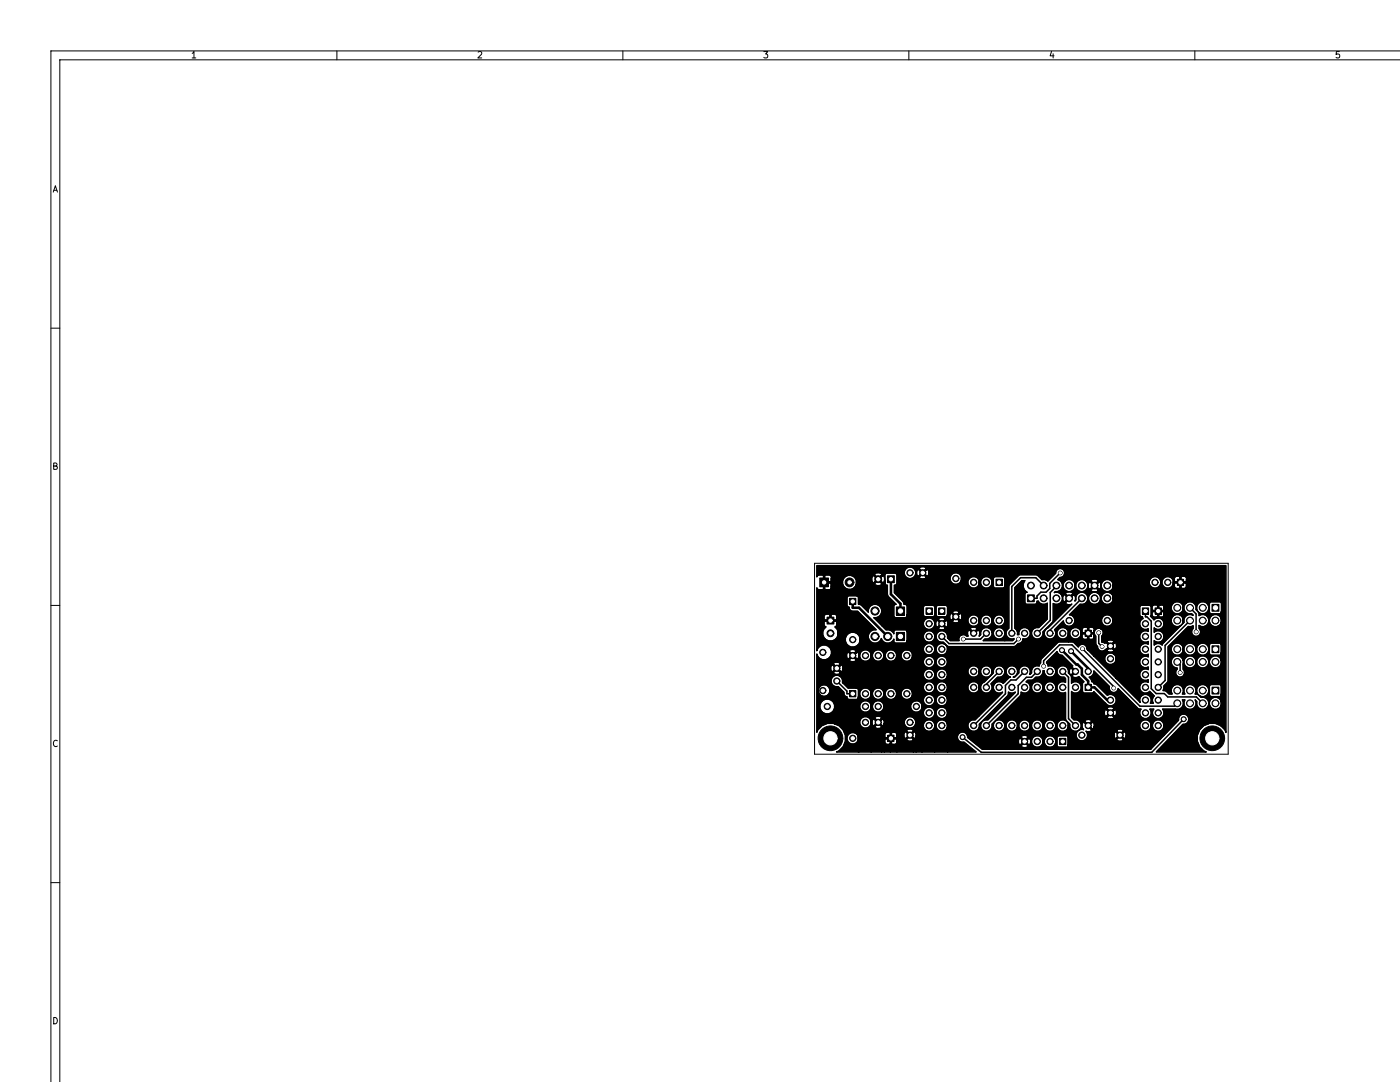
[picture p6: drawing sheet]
<svg xmlns="http://www.w3.org/2000/svg" width="279mm" height="216mm" viewBox="0 0 279 216" stroke-linecap="round" stroke-linejoin="round" font-family="sans-serif">
<g fill="none" stroke="#000" stroke-width=".2">
<path d="M38.3 10.7l.4-.4v1.3M38.3 11.6h.8M67.2 10.2v1.7M95.4 10.4l.5-.1 .2 .4-.7 .9h.7M124.3 10.2v1.7M152.4 10.3h.8l-.4 .5 .4 .1v.5l-.2 .2-.6-.2M181.4 10.2v1.7M209.9 10.2l-.3 .9h.8M210.2 10.7v.9M238.5 10.2v1.7M267.3 10.3h-.6l-.1 .6 .2-.1h.4l.2 .2-.1 .4-.2 .2-.5-.2M279.4 10.2h-269.2v205.7"/>
<path d="M279.4 11.9h-267.5v204M10.6 38.3l.4-1.2 .5 1.2M10.7 38h.7M10.2 65.5h1.7M10.7 93l.6-.1v-.4l-.6-.1v1.3h.5l.2-.5-.3-.2M162.6 112.4h82.5v38.1h-82.5zM163 112.9h81.7v33.2l-.2-.5-.7-.7v-24.5l-.4-.3-1.8 .1-.2 .2v1.9l.3 .2h1.7l.3-.2 .1-.3v1.6a1.22 1.22 0 0 0-1.9-.8 1.22 1.22 0 0 0 0 2 1.22 1.22 0 0 0 1.9-.7v-.5v8.2l-.1-3.3-.3-.2h-1.7l-.3 .4v1.8l.3 .2h1.7l.3-.2 .1-.3v1.6l-.2-.4a1.22 1.22 0 0 0-2 0 1.22 1.22 0 0 0 .7 1.9 1.22 1.22 0 0 0 1.5-1.5v8.3l-.1-3.3-.3-.2h-1.7l-.3 .3v1.9l.3 .2h1.7l.3-.2 .1-.3v1.6a1.22 1.22 0 0 0-1.9-.8 1.22 1.22 0 0 0 0 2 1.22 1.22 0 0 0 1.9-.7v-.5v4.8a2.77 2.77 0 0 0-2.6-.5v-15.1l-.2-.4a1.22 1.22 0 0 0-2 0 1.22 1.22 0 0 0 .8 1.8 1.22 1.22 0 0 0 1.4-1.4v2.5l-.2-.4a1.22 1.22 0 0 0-2 0 1.22 1.22 0 0 0 .8 1.9 1.22 1.22 0 0 0 1.4-1.5v5.8l-.2-.5a1.22 1.22 0 0 0-2 0 1.22 1.22 0 0 0 .8 1.9 1.22 1.22 0 0 0 1.4-1.4v2.5l-.2-.4a1.17 1.17 0 0 0-1.3-.5l-.7-.7h-.5l.2-.5v-8.7a1.22 1.22 0 0 0-1.9-.8 1.22 1.22 0 0 0 0 2.1 1.22 1.22 0 0 0 1.9-.8v-.5v2.5a1.22 1.22 0 0 0-1.9-.7 1.22 1.22 0 0 0 0 2 1.22 1.22 0 0 0 1.9-.8v-.5v5.8a1.2 1.2 0 0 0-1.1-1 1.2 1.2 0 0 0-1.2 .7v-3.3l-.3-.4v-4.3a1.22 1.22 0 0 0-1.8-.8 1.22 1.22 0 0 0 0 2.1 1.22 1.22 0 0 0 1.8-.8v-.5v2.5a1.21 1.21 0 0 0-1.3-.9 1.21 1.21 0 0 0-1.1 1.2 1.21 1.21 0 0 0 1.2 1.2l-.1 .4a.89 .89 0 0 0 .5 1.4 .89 .89 0 0 0 1.1-1.1l-.1 4 .2 .5h-.5a1.22 1.22 0 0 0-1-1.9 1.22 1.22 0 0 0-1.1 1.9h-.6l-.7-.6-.5-.1 .2-.4-.1-.5 .7-.7 .2-.4v-6.8l4.1-4h.5l.4-.1v.5a.88 .88 0 0 0 0 1.3 .88 .88 0 0 0 1.2 0 .88 .88 0 0 0 0-1.3l.1-.6a1.22 1.22 0 0 0 1.3 0 1.22 1.22 0 0 0 .5-1.2v-2.6l-.2-.4a1.22 1.22 0 0 0-2 0 1.22 1.22 0 0 0 .8 1.9 1.22 1.22 0 0 0 1.4-1.5v2.6l-.2-.5a1.2 1.2 0 0 0-1.7-.2l-.1-.6-.6-.7a1.2 1.2 0 0 0-.4-1.3 1.2 1.2 0 0 0-1.4 0v-4.9l-.2-.3-.8-.1-.1 .1v1h1l.1-.5v1.2l-.1-.5h-1v1l.1 .1 .8-.1 .2-.5v3.5a1.2 1.2 0 0 0-.4 1.5 1.2 1.2 0 0 0 1.4 .6l.3 .4a1.2 1.2 0 0 0-1.3 .1 1.2 1.2 0 0 0-.5 1.3l-.2 .1v-3.3l-.1-.4-.5-.4v-5.1l-.2-.1h-.5l-.3 .2-.1 .8 .1 .1h1v.2h-1l-.1 .2v.5l.4 .4h.5l.2-.1v2.9a1.1 1.1 0 0 0-1.3 .2v-4.4l-.2-.4a1.15 1.15 0 0 0-1.9 0 1.15 1.15 0 0 0 .7 1.7 1.15 1.15 0 0 0 1.4-1.3v4.4l-.3 .2a1.22 1.22 0 0 0 .8 1.9 1.22 1.22 0 0 0 1.4-1.5v2.6l-.1-.5a1.22 1.22 0 0 0-2.1 0 1.22 1.22 0 0 0 .8 1.9 1.22 1.22 0 0 0 1.4-1.4v.7l-3.8 3.8v-7l-.2-.3-.5-.1v-4.7a1.15 1.15 0 0 0-1.7-.8 1.15 1.15 0 0 0 0 2 1.15 1.15 0 0 0 1.7-.8v-.4v4.7l-.3 .1v1h.9l.1-.1v-.6v1.6v-.5l-.1-.2h-.9v1l.1 .1 .7-.1 .2-.3v5.4l-.4 .6a1.08 1.08 0 0 0-1.6 0v-.9l.2 .2a1.15 1.15 0 0 0 1.6-.3 1.15 1.15 0 0 0-.2-1.5 1.15 1.15 0 0 0-1.6 0v-.9l.2 .1a1.15 1.15 0 0 0 1.8-.7 1.15 1.15 0 0 0-1.3-1.4v-2.5l-.1-.1-.7 .1-.3 .3v.6l.2 .1h.9v.2h-.9l-.2 .2v.5l.3 .3 .7 .1 .1-.1v.3l-.7 .4-.7-.8 .1-.2v-1.7l-.3-.2h-1.6l-.3 .3v1.6l.2 .3 .3 .1 .1 .3a1.14 1.14 0 0 0-.5 1.6 1.14 1.14 0 0 0 1.6 .4v.6l-.4-.1a1.15 1.15 0 0 0-1.3 1.3 1.15 1.15 0 0 0 1.7 .8v.6l-.4-.2a1.15 1.15 0 0 0-1.3 1.3 1.15 1.15 0 0 0 1.7 .8v.6l-.4-.1a1.15 1.15 0 0 0-1.3 1.3 1.15 1.15 0 0 0 1.7 .8v.5l-.4-.1a1.15 1.15 0 0 0-1.3 1.3 1.15 1.15 0 0 0 1.7 .8v.6l-.4-.2a1.14 1.14 0 0 0-1.3 1.5 1.14 1.14 0 0 0 1.9 .4l1 1a1.11 1.11 0 0 0-.2 1.4h-.6l.1-.4a1.14 1.14 0 0 0-1.2-1.3 1.14 1.14 0 0 0-.9 1.6l-4.8-4.8v-6.8l-.1-.3-.2-.1-.2 .2-.1-.6v-11.2a1.22 1.22 0 0 0-1.9-.8 1.22 1.22 0 0 0 0 2.1 1.22 1.22 0 0 0 1.9-.8v-.5v2.5a1.22 1.22 0 0 0-1.9-.7 1.22 1.22 0 0 0 0 2 1.22 1.22 0 0 0 1.9-.8v-.5v8.7l-.1-4.2a1.15 1.15 0 0 0-1.8-.7 1.15 1.15 0 0 0 0 1.9 1.15 1.15 0 0 0 1.8-.7v-.5v4.2l-.8-.1-.3 .1-.1 .2 .7 .7 .7-.7v.4l-.5 .5 .7 .7 .2-.1 .1-.4v6.3l-.1-4.2-.4-.7v-.7l-.7-.7-.2 .2v-.4l-.6-.7-.3 .2-.6-.3v-1.2a.86 .86 0 0 0-.2-1.4v-8.5l-.1-.8-.2-.1-.2 .2v-.4a.88 .88 0 0 0-1.5 0l.7 .8 .8-.8v.4l-.6 .5 .8 .8 .2-.1 .1-.5v8.5l-.1-6.4-.4-.7v-.6l-.8-.8-.1 .2v-.4l-.8-.7-.2 .1a.94 .94 0 0 0 .2 1.4l.8-.8v.4l-.6 .6 .1 .2a.94 .94 0 0 0 1.4-.2l-.1 .6a1.22 1.22 0 0 0-1.8 .6 1.22 1.22 0 0 0 1.1 1.6 1.22 1.22 0 0 0 1.2-1.5v6.4l-.1-.1a.88 .88 0 0 0-1 .4 .88 .88 0 0 0 .2 1.1v1.5l.4 .6a.95 .95 0 0 0 .6 .9 .95 .95 0 0 0 1.1-.3l.6-.7v.4l-.5 .5 .1 .2a.87 .87 0 0 0 1.3-.2v.7a1.15 1.15 0 0 0-1.8 .6 1.15 1.15 0 0 0 1 1.5 1.15 1.15 0 0 0 1.2-1.4v4.1l-4.3-4.3v-5.4l-.4-.4h-.6l-.1 .1v.9h.9l.2-.4v1.2l-.2-.5h-.9v.9l.1 .2 .8-.1 .2-.5v4l-1.3-1.3v-13.1a1.22 1.22 0 0 0-1.9-.8 1.22 1.22 0 0 0 0 2.1 1.22 1.22 0 0 0 1.9-.8v-.5v2.5a1.21 1.21 0 0 0-1.5-.9 1.21 1.21 0 0 0-.9 1.5l-.2 .2 .1-.3v-3l-.2-.4a1.19 1.19 0 0 0-1.9-.1v-1.9l-.2-.4a.88 .88 0 0 0-1-.3 .88 .88 0 0 0-.6 .9l-1.6 1.6-.6-.4-.5 .1-1.1-1h-3.4l-2 1.9-.2 .4v8.4a1.14 1.14 0 0 0-.4 1.5 1.14 1.14 0 0 0 1.5 .5l-.3 .4h-1.6v-12.4l-.3-.3h-1.6l-.3 .3v1.6l.1 .3h1.8l.3-.2v-.3v6.8l-.2-.4a1.15 1.15 0 0 0-1.9 0 1.15 1.15 0 0 0 .8 1.8 1.15 1.15 0 0 0 1.3-1.4v2.5l-.2-.4a1.15 1.15 0 0 0-1.9 0 1.15 1.15 0 0 0 .8 1.8 1.15 1.15 0 0 0 1.3-1.4v1.7h-4.3l.4-.3a1.15 1.15 0 0 0 1.4-1.4v-10.1l-.2-.4a1.15 1.15 0 0 0-1.9 0 1.15 1.15 0 0 0 .7 1.7 1.15 1.15 0 0 0 1.4-1.3v7.6l-.2-.4a1.15 1.15 0 0 0-1.9 0 1.15 1.15 0 0 0 .7 1.8 1.15 1.15 0 0 0 1.4-1.4v2.5l-.2-.4a1.15 1.15 0 0 0-1.4-.4 1.15 1.15 0 0 0-.7 1.3l-.3 .3 .1-.4-.1-10.5a1.15 1.15 0 0 0-1.7-.8 1.15 1.15 0 0 0 0 2 1.15 1.15 0 0 0 1.7-.8v-.4v7.6a1.15 1.15 0 0 0-1.7-.7 1.15 1.15 0 0 0 0 1.9 1.15 1.15 0 0 0 1.7-.7v-.5v2.3l-.2-.2-.2 .2v-.4a.82 .82 0 0 0-1.4 0l.7 .7 .7-.7v.4l-.7 .6-.9-.8h-.2l-.1 .5 .1 .7h-.3a.81 .81 0 0 0-.9-.2l-.1-11.5a1.15 1.15 0 0 0-1.8-.7 1.15 1.15 0 0 0 0 1.9 1.15 1.15 0 0 0 1.8-.7v-.5v7.4l-.3-.2-.2 .2v-.4a.82 .82 0 0 0-1.3 0l.7 .7 .6-.7v.4l-.5 .5 .7 .6h.2l.2-.5v3.5l-.6 .5v-3.3l-.6-.7-.2 .2v-.3l-.7-.7a.82 .82 0 0 0 0 1.3l.7-.6v.3l-.5 .5v.2a.87 .87 0 0 0 1.3-.2v3.9h-1.8l-.4-.4-.1-6.3-.4-.3-1.7 .1-.2 .2 .1 1.8 .3 .2h1.5l.3-.2 .1-.4v1.5l-.3-.2-.2 .2v-.6a.87 .87 0 0 0-1.3 .2l.7 .7 .6-.7v.4l-.5 .5 .7 .6h.2l.2-.5v2.8l-.1-.6-.5-.7v-.8l-.6-.7-.2 .2v-.3l-.7-.7a.82 .82 0 0 0 0 1.3l.7-.6v.3l-.5 .5v.2a.87 .87 0 0 0 1.3-.2v.7a1.15 1.15 0 0 0-1.8 .8 1.15 1.15 0 0 0 1.4 1.3l.8 .7 .4 .2h12.9l.5-.2 .4-.4h.2a.87 .87 0 0 0 .7-1 1.15 1.15 0 0 0 1.5-.9 1.15 1.15 0 0 0-1.2-1.3 1.15 1.15 0 0 0-1 1.4l-.4 .1a1.09 1.09 0 0 0-.5-1.3v-8.1l1.4-1.4h.7l-.2 .1a1.52 1.52 0 0 0 .6 2.2l-.3 .1-.2 .2v1.7l.2 .3 1.9 .1 .3-.2v-.4l.3-.1a1.17 1.17 0 0 0 1.8 .4v3.2l-1.7 1.8a1.15 1.15 0 0 0-1.4 1 1.15 1.15 0 0 0 1.2 1.2 1.15 1.15 0 0 0 1-1.4l2-2.1 .1-3.6a1.21 1.21 0 0 0 1.8-.9 1.21 1.21 0 0 0-1.6-1.2l.2-.3h.5a1.21 1.21 0 0 0 .9-1.1 1.21 1.21 0 0 0-.9-1.2l.4-.5h.3a.89 .89 0 0 0 .7-1v1.9l-.2 .1a1.22 1.22 0 0 0 .8 1.8 1.22 1.22 0 0 0 1.5-1.4v2.3l-.3-.3-.2 .2-.1-.5a.94 .94 0 0 0-1.4 .2l.8 .7 .7-.7v.3l-.9 .9v-.3l-.8-.8a.88 .88 0 0 0 0 1.5l.8-.7v.3l-.6 .6 .1 .2 .5 .2 .7-.2-4.8 4.8a1.14 1.14 0 0 0-.6 1.6 1.14 1.14 0 0 0 1.7 .4 1.14 1.14 0 0 0 .2-1.6l1.8-1.8v.1a1.15 1.15 0 0 0 1.3 1 1.15 1.15 0 0 0 1-1.2 1.15 1.15 0 0 0-1.1-1.1l2.3-2.1a1.22 1.22 0 0 0 1.4-1.5v10.6l-.1-4.4-.1-.1h-.5l-.4 .4v.5l.1 .1h.9v.3h-.9l-.1 .1v.6l.2 .3 .7 .1 .1-.2v2.2l-.1-.1a.86 .86 0 0 0-1.1-.9v-2.5l-.2-.4a1.15 1.15 0 0 0-1.9 0 1.15 1.15 0 0 0 .7 1.8 1.15 1.15 0 0 0 1.4-1.4v2.5l-.6 .5-1-1h-1v-2l-.2-.4a1.15 1.15 0 0 0-1.9 0 1.15 1.15 0 0 0 .8 1.8 1.15 1.15 0 0 0 1.3-1.4v2h-1.7l-.5 .2-3.1 3.1-.2 .9-.3 .6h-.2a1.14 1.14 0 0 0-1.3 1.4l-.4 .3a1.14 1.14 0 0 0-.9-1.8 1.14 1.14 0 0 0-1.2 1.5l-.9 .8h-.3a1.15 1.15 0 0 0 .7-1.8 1.15 1.15 0 0 0-1.9 .1 1.15 1.15 0 0 0 .7 1.7l-.4 .2-.8 .8v-2.3a1.15 1.15 0 0 0-1.4-.9 1.15 1.15 0 0 0-.8 1.4l-.3 .3v-.8a1.15 1.15 0 0 0-1.8-.8 1.15 1.15 0 0 0 0 1.9 1.15 1.15 0 0 0 1.8-.7v-.4v.8l-1.8 1.6a1.15 1.15 0 0 0-.3 1.6 1.15 1.15 0 0 0 1.6 .3 1.15 1.15 0 0 0 .2-1.6l1.5-1.4a1.15 1.15 0 0 0 1.3-1.3v2.3l-.3 .3-.2-.2a1.15 1.15 0 0 0-1.8 1 1.15 1.15 0 0 0 1.9 .9l-4.7 4.7v-9l-.1-.5a1.15 1.15 0 0 0-1.9 0 1.15 1.15 0 0 0 .7 1.8 1.15 1.15 0 0 0 1.3-1.3v3.1l-.1-.4a1.15 1.15 0 0 0-1.9 0 1.15 1.15 0 0 0 .7 1.8 1.15 1.15 0 0 0 1.3-1.4v5.9l-.8 .9a1.15 1.15 0 0 0-1.4 1 1.15 1.15 0 0 0 1.2 1.2 1.15 1.15 0 0 0 1-1.4l5.7-5.7 .1-.7a1.1 1.1 0 0 0 1.4 0l-5.5 5.6a1.15 1.15 0 0 0-1.4 1 1.15 1.15 0 0 0 1.2 1.2 1.15 1.15 0 0 0 1.1-1.4l5.6-5.7 .2-.7a1.14 1.14 0 0 0 1.7-.4 1.14 1.14 0 0 0-.7-1.6l.3-.4h1l.7-.6a1.14 1.14 0 0 0 1.3-1.3h.3v.4a1.15 1.15 0 0 0 1.4 .9 1.15 1.15 0 0 0 .8-1.4 1.15 1.15 0 0 0-1.4-.8l-.3-.8 2.1-2.1 .4 .6 .6 .1 2.1 2.2-.2 .2 .9 .9-.3 .3v-.3l-.7-.7a.82 .82 0 0 0 0 1.4l.7-.7v.3l-.6 .5 .1 .2a1.37 1.37 0 0 0 1.3 0l1 1-.3 .4v1.5l.2 .3 1.8 .1 .3-.3 2.3 2.3a1.15 1.15 0 0 0 1.6 .4 1.15 1.15 0 0 0 .4-1.6 1.15 1.15 0 0 0-1.6-.4l-2.1-2-.6-.2-.1-.3-.3-.2-.1-.4-.4-.5a1.11 1.11 0 0 0 .9-1.2l3.1 3.1v.1a.89 .89 0 0 0 .7 1.1 .89 .89 0 0 0 1-.8l4 3.9 .6 .2a1.14 1.14 0 0 0 .1 1.6 1.14 1.14 0 0 0 1.6 0 1.14 1.14 0 0 0 .1-1.6h.8l-.1 .1a1.15 1.15 0 0 0 .2 1.5 1.15 1.15 0 0 0 1.6-.1 1.15 1.15 0 0 0 0-1.5h2.5a1.2 1.2 0 0 0 1.4-.4 1.2 1.2 0 0 0 .1-1.5l.5 .1a1.22 1.22 0 0 0 1 1.9 1.22 1.22 0 0 0 1-2l.4 .4a1.21 1.21 0 0 0 1.1 1.6 1.21 1.21 0 0 0 1.2-1.5v4.3l-.9 .4a2.97 2.97 0 0 0 .4 5.2h-9.9l5.3-5.5a1.02 1.02 0 0 0 1.1-1 1.02 1.02 0 0 0-1.1-1 1.02 1.02 0 0 0-.9 1.2l-2.9 3.1v-2.2a1.15 1.15 0 0 0-1.8-.8 1.15 1.15 0 0 0 0 1.9 1.15 1.15 0 0 0 1.8-.7v-.4v2.2l-2.6 2.6v-4.8a1.15 1.15 0 0 0-1.7-.8 1.15 1.15 0 0 0 0 1.9 1.15 1.15 0 0 0 1.7-.7v-.4v4.8l-.1 .1h-4.9v-3.1l-.1-.3-.2-.1-.2 .2v-.4a.82 .82 0 0 0-1.4 0l.7 .7 .7-.7v.4l-.5 .5 .7 .7 .2-.1 .1-.5v2.7h-.5v-2l-.7-.6-.2 .1v-.3l-.5-.5v-4.3l-.1-.3h-.2l-.2 .1v-.3a.82 .82 0 0 0-1.4 0l.7 .7 .7-.7v.3l-.5 .5 .7 .7h.2l.1-.5v3.8l-.1-.2-.2 .1a.87 .87 0 0 0 .2 1.3l.6-.7v.3l-.5 .5 .1 .2a.87 .87 0 0 0 1.3-.2v2h-1.9v-6.4l-.7-.7-.2 .2v-.4l-.6-.6h-.2a.87 .87 0 0 0 .2 1.3l.6-.7v.4l-.5 .5 .1 .2a.87 .87 0 0 0 1.3-.2v6.4h-3.9v-5l-.2-.3-.2-.1-.1 .2v-.4a.82 .82 0 0 0-1.4 0l.7 .7 .7-.7v.4l-.6 .5 .7 .7 .2-.1 .2-.5v4.6h-.5v-3.9l-1.6-1.5-.2 .1a1.22 1.22 0 0 0 .2 1.4h-.6l-.4 .1 .3-.3a1.14 1.14 0 0 0 0-1.3 1.14 1.14 0 0 0-1.3-.4l-.5-.5v-5.2a1.14 1.14 0 0 0 1.6 0 1.14 1.14 0 0 0 0-1.6 1.14 1.14 0 0 0-1.6 0v-1.5l-.6-.6a1.15 1.15 0 0 0-1-1.5 1.15 1.15 0 0 0-1.3 1.3 1.15 1.15 0 0 0 1.5 1l.3 .3v.8a1.14 1.14 0 0 0-1.8 1 1.14 1.14 0 0 0 1.8 .9v5.3l.1 .4 .7 .7a1.14 1.14 0 0 0 .4 1.2 1.14 1.14 0 0 0 1.3 .1 1.14 1.14 0 0 0-.2 1.6 1.14 1.14 0 0 0 1.6 .2 1.14 1.14 0 0 0 .1-1.7l.8 .1 .3-.2 .1-.2v3.9h-4.7v-4.9l-.2-.5a1.15 1.15 0 0 0-1.9 0 1.15 1.15 0 0 0 .8 1.8 1.15 1.15 0 0 0 1.3-1.3v4.9v-2.3l-.3-.4-1.8 .1-.1 .3v1.5l.3 .4h1.6l.3-.2v-.3v.9h-2.5v-12.6a1.15 1.15 0 0 0-1.8-.7 1.15 1.15 0 0 0 0 1.9 1.15 1.15 0 0 0 1.8-.7v-.5v7.7a1.15 1.15 0 0 0-1.8-.8 1.15 1.15 0 0 0 0 1.9 1.15 1.15 0 0 0 1.8-.7v-.4v3.1a1.15 1.15 0 0 0-1.8-.7 1.15 1.15 0 0 0 0 1.9 1.15 1.15 0 0 0 1.8-.7v-.5v1.8h-2.6v-12.6a1.15 1.15 0 0 0-1.7-.7 1.15 1.15 0 0 0 0 1.9 1.15 1.15 0 0 0 1.7-.7v-.5v7.7a1.15 1.15 0 0 0-1.7-.8 1.15 1.15 0 0 0 0 1.9 1.15 1.15 0 0 0 1.7-.7v-.4v3.1a1.15 1.15 0 0 0-1.7-.7 1.15 1.15 0 0 0 0 1.9 1.15 1.15 0 0 0 1.7-.7v-.5v1.8h-2.4l-.1-4.9-.2-.5a1.15 1.15 0 0 0-1.9 0 1.15 1.15 0 0 0 .7 1.8 1.15 1.15 0 0 0 1.4-1.3v2.9l-.3-.2-.1 .1-.1-.5a.87 .87 0 0 0-1.3 .2l.7 .7 .7-.7v.3l-.6 .6 .7 .6h.2l.2-.5v1.4h-.5v-.7l-.7-.7-.2 .2v-.3l-.7-.7a.82 .82 0 0 0 0 1.3l.7-.6v.3l-.5 .5 .1 .2a.87 .87 0 0 0 1.3-.2v.7h-2.1v-4.9l-.2-.5a1.15 1.15 0 0 0-1.9 0 1.15 1.15 0 0 0 .7 1.8 1.15 1.15 0 0 0 1.4-1.3v4.9h-2.6v-4.9l-.2-.5a1.15 1.15 0 0 0-1.9 0 1.15 1.15 0 0 0 .8 1.8 1.15 1.15 0 0 0 1.3-1.3v4.9h-4.5l-2.9-2.4v-.2a1.02 1.02 0 0 0-1.2-.8 1.02 1.02 0 0 0-.8 1.2 1.02 1.02 0 0 0 1.3 .8l2.4 1.9h-5.7v-20.7l-.2-.4a1.15 1.15 0 0 0-1.9 0 1.15 1.15 0 0 0 .7 1.8 1.15 1.15 0 0 0 1.4-1.4v2.6l-.2-.5a1.15 1.15 0 0 0-1.9 0 1.15 1.15 0 0 0 .7 1.8 1.15 1.15 0 0 0 1.4-1.3v2.5l-.2-.4a1.15 1.15 0 0 0-1.9 0 1.15 1.15 0 0 0 .7 1.8 1.15 1.15 0 0 0 1.4-1.4v2.5l-.2-.4a1.15 1.15 0 0 0-1.9 0 1.15 1.15 0 0 0 .7 1.8 1.15 1.15 0 0 0 1.4-1.4v2.6l-.2-.4a1.15 1.15 0 0 0-1.9 0 1.15 1.15 0 0 0 .7 1.7 1.15 1.15 0 0 0 1.4-1.3v2.5l-.2-.4a1.15 1.15 0 0 0-1.9 0 1.15 1.15 0 0 0 .7 1.8 1.15 1.15 0 0 0 1.4-1.4v2.6l-.2-.5a1.15 1.15 0 0 0-1.9 0 1.15 1.15 0 0 0 .7 1.8 1.15 1.15 0 0 0 1.4-1.3v5.4h-2.5v-28.9l-.4-.3h-.8l-.1-6.8-.1-.3-.2-.1-.2 .2v-.6a.87 .87 0 0 0-1.3 .2l.7 .7 .6-.7v.4l-.5 .5 .7 .7 .2-.1 .2-.4v6.3h-.6v-5.6l-.6-.7-.2 .2v-.4l-.7-.7a.82 .82 0 0 0 0 1.4l.7-.7v.4l-.5 .5v.2a.87 .87 0 0 0 1.3-.2v5.6l-.3 .1-.2 .2v1.6l.3 .4h1.6l.3-.2 .1-.4v1.7l-.2-.4a1.15 1.15 0 0 0-1.9 0 1.15 1.15 0 0 0 .7 1.8 1.15 1.15 0 0 0 1.4-1.4v2.6l-.2-.4a1.15 1.15 0 0 0-1.9 0 1.15 1.15 0 0 0 .7 1.7 1.15 1.15 0 0 0 1.4-1.3v2.5l-.2-.4a1.15 1.15 0 0 0-1.9 0 1.15 1.15 0 0 0 .7 1.8 1.15 1.15 0 0 0 1.4-1.4v2.6l-.2-.5a1.15 1.15 0 0 0-1.9 0 1.15 1.15 0 0 0 .7 1.8 1.15 1.15 0 0 0 1.4-1.3v2.5l-.2-.4a1.15 1.15 0 0 0-1.9 0 1.15 1.15 0 0 0 .7 1.8 1.15 1.15 0 0 0 1.4-1.4v2.5l-.2-.4a1.15 1.15 0 0 0-1.9 0 1.15 1.15 0 0 0 .7 1.8 1.15 1.15 0 0 0 1.4-1.4v2.6l-.2-.4a1.15 1.15 0 0 0-1.9 0 1.15 1.15 0 0 0 .7 1.7 1.15 1.15 0 0 0 1.4-1.3v2.5l-.2-.4a1.15 1.15 0 0 0-1.9 0 1.15 1.15 0 0 0 .7 1.8 1.15 1.15 0 0 0 1.4-1.4v2.6l-.2-.5a1.15 1.15 0 0 0-1.9 0 1.15 1.15 0 0 0 .7 1.8 1.15 1.15 0 0 0 1.4-1.3v5.4h-2.6v-9.3l-.5-.7-.8-.2v-25.7a1.15 1.15 0 0 0-1.7-.8 1.15 1.15 0 0 0 0 2 1.15 1.15 0 0 0 1.7-.8v-.4v25.7l-.6 .3v-9.5a1.1 1.1 0 0 0-1.1-.9v-8.8l-.2-.2-.4-.1-.2-.6-1.7-1.7v-1.5l.3-.1 .2-.3-.1-1.8-.3-.2h-1.6l-.4 .3v1.7l.2 .3 .3 .1 .1 2 1.7 1.8-.3 .1-.2 .2v2.2l.3 .1h2l.3-.1v-.4v3.3l-.3-.3h-2l-.2 .2-.1 .6a1.27 1.27 0 0 0-1.6-.8l-.3-.3v-10.2l-.1-.3-.2-.1-.2 .2-.1-.5a.94 .94 0 0 0-1.4 .2l.8 .7 .7-.7v.3l-.6 .6 .8 .7 .2-.1 .1-.5v9.7l-.5-.5v-8.4l-.7-.8-.2 .2v-.3l-.8-.8a.88 .88 0 0 0 0 1.5l.8-.7v.3l-.6 .6 .1 .2a.94 .94 0 0 0 1.4-.2v8.4l-1.6-1.7a1.35 1.35 0 0 0 1.6-1.2 1.35 1.35 0 0 0-1.5-1.4 1.35 1.35 0 0 0-1.2 1.6l-1.4-1.4-.6-.2v-1.4l-.4-.3v-3a1.41 1.41 0 0 0-2.1-.9 1.41 1.41 0 0 0 0 2.4 1.41 1.41 0 0 0 2.1-.9v-.6v3h-1.5l-.4 .3v1.6l.5 .5a.69 .69 0 0 0 .7 .7h1l3.7 3.7a1.34 1.34 0 0 0-1.6 1 1.34 1.34 0 0 0 1 1.6 1.34 1.34 0 0 0 1.6-.9 1.31 1.31 0 0 0 1.2 .9 1.31 1.31 0 0 0 1.3-.8v.6l.3 .2h2l.3-.2v-.3v1.9a1.15 1.15 0 0 0-1.2 1.2 1.15 1.15 0 0 0 1.3 1.1 1.15 1.15 0 0 0 1-1.4v7.6l-.2-.4a1.15 1.15 0 0 0-1.9 0 1.15 1.15 0 0 0 .7 1.8 1.15 1.15 0 0 0 1.4-1.4v1.9l-.2 .2a1.15 1.15 0 0 0 .8 1.8 1.15 1.15 0 0 0 1.3-1.4v9.3h-1.2l-.1-6.1a1.15 1.15 0 0 0-1.7-.7 1.15 1.15 0 0 0 0 1.9 1.15 1.15 0 0 0 1.7-.7v-.5v2.3l-.2-.2-.2 .2v-.4a.82 .82 0 0 0-1.4 0l.7 .7 .7-.7v.4l-.5 .5 .7 .7 .2-.1 .1-.5v3.2h-.5v-2.5l-.7-.6-.2 .1v-.3l-.7-.7a.82 .82 0 0 0 0 1.4l.7-.7v.3l-.5 .5 .1 .2a.87 .87 0 0 0 1.3-.2v2.5h-3.3l-.1-19.4-.1-.4a1.15 1.15 0 0 0-2 0 1.15 1.15 0 0 0 .8 1.7 1.15 1.15 0 0 0 1.3-1.3v7.6l-.1-.4a1.15 1.15 0 0 0-2 0 1.15 1.15 0 0 0 .8 1.8 1.15 1.15 0 0 0 1.3-1.4v8.1l-.3-.2h-.5l-.2 .1v1h1l.1-.5v1.2l-.1-.5h-1v1l.2 .1 .7-.1 .2-.5v2.1h-1.3v-3.8l-.2-.1h-.5l-.3 .2-.1 .8 .1 .1h1v.2h-1l-.1 .2v.5l.4 .4h.5l.2-.1v1.6h-1.2l-.1-19.4-.2-.4a1.15 1.15 0 0 0-1.9 0 1.15 1.15 0 0 0 .7 1.7 1.15 1.15 0 0 0 1.4-1.3v7.6l-.2-.4a1.15 1.15 0 0 0-1.9 0 1.15 1.15 0 0 0 .7 1.8 1.15 1.15 0 0 0 1.4-1.4v2.5l-.2-.4a1.15 1.15 0 0 0-1.9 0 1.15 1.15 0 0 0 .7 1.8 1.15 1.15 0 0 0 1.4-1.4v3l-.3-.2-.2 .1v-.5a.87 .87 0 0 0-1.3 .2l.7 .7 .6-.7v.3l-.5 .5 .7 .7h.2l.2-.5v5.7h-.6v-5l-.6-.7-.2 .2v-.4l-.7-.6a.82 .82 0 0 0 0 1.3l.7-.7v.4l-.5 .5v.2a.87 .87 0 0 0 1.3-.2v5h-2v-19.4l-.2-.4a1.14 1.14 0 0 0-1.1-.5 1.14 1.14 0 0 0-1 .8v-3.2l-.2-.5a1.49 1.49 0 0 0-2.5 0 1.49 1.49 0 0 0 1 2.3 1.49 1.49 0 0 0 1.7-1.8v3.3a1.15 1.15 0 0 0 1.1 1.4 1.15 1.15 0 0 0 1.2-1.4v7.6l-.2-.4a1.15 1.15 0 0 0-1.9 0 1.15 1.15 0 0 0 .7 1.8 1.15 1.15 0 0 0 1.4-1.4v2.5l-.2-.4a1.15 1.15 0 0 0-1.9 0 1.15 1.15 0 0 0 .7 1.8 1.15 1.15 0 0 0 1.4-1.4v3.2l-.2-.4a1.15 1.15 0 0 0-1.9 0 1.15 1.15 0 0 0 .7 1.8 1.15 1.15 0 0 0 1.4-1.4v6.1h-2.5v-19l-.2-.8-.2-.1-.1 .2v-.4a.82 .82 0 0 0-1.4 0l.7 .7 .7-.7v.4l-.5 .5 .6 .7 .2-.1 .2-.4v19l-.1-12.4-.2-.2-.2-.1v-5.6l-.7-.7-.2 .2v-.4l-.7-.7-.2 .1a.87 .87 0 0 0 .2 1.3l.7-.7v.4l-.5 .5 .1 .2a.87 .87 0 0 0 1.3-.2v5.6h-1.6l-1.1-1v-3.3l-.1-.3h-.2l-.2 .1-.1-.5-.3-.1v-6.1l-.3-.6-.4-.4 .4-.4v-1.7l-.4-.4h-.7v-7.4l-.4-.5h-.8l-.1 .2v1.2h1.2l.1-.1v-.6v1.7v-.6l-.1-.2h-1.2v1.2l.1 .2h.8l.3-.3 .1-.3v6.6h1l.1-.1v-.6v1.7v-.6l-.1-.1h-1.3v-1.3l-.1-.1h-.6l-.4 .4v.6l.1 .1h1v.3h-1l-.1 .1v.6l.4 .4-.5 .4a1.55 1.55 0 0 0 1 2.4 1.55 1.55 0 0 0 1.9-1.8v6.1h-.6l-.3 .1-.1 .2 .7 .7 .7-.7v.3l-.5 .6 .7 .6h.2l.1-.5v2.8l-.1-.1a1.09 1.09 0 0 0-.4-1.2v-.8l-.7-.7-.2 .2v-.3l-.7-.7h-.2a.87 .87 0 0 0 .2 1.3l.7-.6v.3l-.5 .5 .1 .2a.87 .87 0 0 0 1.3-.2l-.1 .7a1.15 1.15 0 0 0-1.7 .8 1.15 1.15 0 0 0 1.4 1.3l1.1 1.2v.2a.59 .59 0 0 0 .6 .6l.1 .4 .3 .2h1.6l.2-.2 .1-.4v8.1a1.15 1.15 0 0 0-1.8-.7 1.15 1.15 0 0 0 0 1.9 1.15 1.15 0 0 0 1.8-.8v-.4v2.9h-4.4l.5-.2a3 3 0 0 0 1.3-2.9 3 3 0 0 0-2.1-2.5v-3.7l-.3-.6-.7-.5v-2l-.2-.4a1.15 1.15 0 0 0-1.9 0 1.15 1.15 0 0 0 .7 1.7 1.15 1.15 0 0 0 1.4-1.3v2l-.2-.1a1.49 1.49 0 0 0-1.8 1.4 1.49 1.49 0 0 0 1.6 1.6 1.49 1.49 0 0 0 1.4-1.8v3.7l-.3-.1a2.88 2.88 0 0 0-3.3 1.8v-15.6l.2 .5a1.49 1.49 0 0 0 2.4 .2 1.49 1.49 0 0 0-.5-2.3 1.49 1.49 0 0 0-2.1 1v-12.6l.4 .4h.8l.1-.2v-2.6l-.1-.2h-.8l-.4 .4zM163.6 115.3h1.7v1.8h-1.7zM169.6 119.4h1.2v1.2h-1.2zM177.1 114.9h1.4v1.4h-1.4zM198.8 115.6h1.2v1.2h-1.2zM205.1 118.7h1.3v1.4h-1.3z"/>
<path d="M235 115.6h1.2v1.2h-1.2zM10.2 120.8h1.7M165 123.1h1.4v1.4h-1.4zM169.6 137.8h1.2v1.3h-1.2zM178.9 121.1h1.6v1.6h-1.6zM178.9 126.2h1.6v1.6h-1.6zM184.8 121.3h1.2v1.2h-1.2zM187.3 121.3h1.3v1.2h-1.3zM216.5 136.5h1.3v1.3h-1.3zM216.5 125.7h1.3v1.3h-1.3zM228 121.3h1.2v1.2h-1.2zM230.5 121.3h1.3v1.2h-1.3z"/>
<path d="M241.9 128.9h1.4v1.3h-1.4zM241.9 120.6h1.4v1.4h-1.4zM241.9 137.1h1.4v1.4h-1.4zM11.4 147.8a.6 .6 0 0 0-.8 .5 .6 .6 0 0 0 .6 .7l.2-.1M177.2 146.7h1.2v1.2h-1.2zM211.5 147.3h1.2v1.3h-1.2zM10.2 176.1h1.7M10.7 203a.64 .64 0 0 1 .7 .7 .64 .64 0 0 1-.7 .6z"/>
<circle cx="169.5" cy="116.2" r=".88"/>
<circle cx="175.3" cy="115.6" r=".69"/>
<circle cx="181.6" cy="114.3" r=".62"/>
<circle cx="184.1" cy="114.3" r=".62"/>
<circle cx="190.8" cy="115.4" r=".62"/>
<circle cx="194.3" cy="116.2" r=".62"/>
<circle cx="196.8" cy="116.2" r=".62"/>
<circle cx="205.7" cy="116.8" r=".69"/>
<circle cx="208.3" cy="116.8" r=".69"/>
<circle cx="208.3" cy="119.4" r=".69"/>
<circle cx="210.8" cy="119.4" r=".69"/>
<circle cx="210.8" cy="116.8" r=".69"/>
<circle cx="211.6" cy="114.3" r=".37"/>
<circle cx="213.4" cy="116.8" r=".69"/>
<circle cx="213.4" cy="119.4" r=".69"/>
<circle cx="215.9" cy="116.8" r=".69"/>
<circle cx="215.9" cy="119.4" r=".69"/>
<circle cx="218.4" cy="116.8" r=".69"/>
<circle cx="218.4" cy="119.4" r=".69"/>
<circle cx="221" cy="119.4" r=".69"/>
<circle cx="221" cy="116.8" r=".69"/>
<circle cx="230.5" cy="116.2" r=".62"/>
<circle cx="233" cy="116.2" r=".62"/>
<circle cx="164.2" cy="130.2" r=".62"/>
<circle cx="164.2" cy="137.8" r=".62"/>
<circle cx="165.7" cy="126.4" r=".69"/>
<circle cx="167" cy="135.9" r=".62"/>
<circle cx="167" cy="133.3" r=".62"/>
<circle cx="170.2" cy="127.6" r=".62"/>
<circle cx="170.2" cy="130.8" r=".62"/>
<circle cx="172.7" cy="130.8" r=".62"/>
<circle cx="172.7" cy="138.4" r=".62"/>
<circle cx="174.6" cy="127" r=".81"/>
<circle cx="174.6" cy="121.9" r=".81"/>
<circle cx="175.3" cy="130.8" r=".62"/>
<circle cx="175.3" cy="138.4" r=".62"/>
<circle cx="177.2" cy="127" r=".81"/>
<circle cx="177.8" cy="138.4" r=".62"/>
<circle cx="177.8" cy="130.8" r=".62"/>
<circle cx="181" cy="130.8" r=".62"/>
<circle cx="181" cy="138.4" r=".62"/>
<circle cx="185.4" cy="127" r=".62"/>
<circle cx="185.4" cy="139.7" r=".62"/>
<circle cx="185.4" cy="132.1" r=".62"/>
<circle cx="185.4" cy="134.6" r=".62"/>
<circle cx="185.4" cy="137.2" r=".62"/>
<circle cx="185.4" cy="129.5" r=".62"/>
<circle cx="185.4" cy="124.5" r=".62"/>
<circle cx="188" cy="124.5" r=".62"/>
<circle cx="188" cy="137.2" r=".62"/>
<circle cx="188" cy="134.6" r=".62"/>
<circle cx="188" cy="127" r=".62"/>
<circle cx="188" cy="139.7" r=".62"/>
<circle cx="188" cy="132.1" r=".62"/>
<circle cx="188" cy="129.5" r=".62"/>
<circle cx="190.8" cy="123.1" r=".62"/>
<circle cx="192.2" cy="127.5" r=".37"/>
<circle cx="194.3" cy="137.2" r=".62"/>
<circle cx="194.3" cy="134" r=".62"/>
<circle cx="194.3" cy="126.4" r=".62"/>
<circle cx="194.3" cy="123.8" r=".62"/>
<circle cx="196.8" cy="126.4" r=".62"/>
<circle cx="196.8" cy="123.8" r=".62"/>
<circle cx="196.8" cy="137.2" r=".62"/>
<circle cx="196.8" cy="134" r=".62"/>
<circle cx="199.4" cy="137.2" r=".62"/>
<circle cx="199.4" cy="134" r=".62"/>
<circle cx="199.4" cy="126.4" r=".62"/>
<circle cx="199.4" cy="123.8" r=".62"/>
<circle cx="201.9" cy="134" r=".62"/>
<circle cx="201.9" cy="137.2" r=".62"/>
<circle cx="201.9" cy="126.4" r=".62"/>
<circle cx="203.2" cy="127.5" r=".37"/>
<circle cx="204.5" cy="137.2" r=".62"/>
<circle cx="204.5" cy="126.4" r=".62"/>
<circle cx="204.5" cy="134" r=".62"/>
<circle cx="207" cy="137.2" r=".62"/>
<circle cx="207" cy="134" r=".62"/>
<circle cx="207" cy="126.4" r=".62"/>
<circle cx="208.3" cy="132.9" r=".37"/>
<circle cx="209.5" cy="126.4" r=".62"/>
<circle cx="209.5" cy="137.2" r=".62"/>
<circle cx="209.5" cy="134" r=".62"/>
<circle cx="211.9" cy="129.7" r=".5"/>
<circle cx="212.1" cy="126.4" r=".62"/>
<circle cx="212.1" cy="137.2" r=".62"/>
<circle cx="212.1" cy="134" r=".62"/>
<circle cx="213.4" cy="123.8" r=".62"/>
<circle cx="213.7" cy="129.9" r=".5"/>
<circle cx="214.6" cy="137.2" r=".62"/>
<circle cx="214.6" cy="134" r=".62"/>
<circle cx="214.6" cy="126.4" r=".62"/>
<circle cx="216" cy="129.4" r=".37"/>
<circle cx="217.2" cy="134" r=".62"/>
<circle cx="219.3" cy="126.3" r=".37"/>
<circle cx="219.9" cy="129" r=".37"/>
<circle cx="221" cy="123.8" r=".62"/>
<circle cx="221.6" cy="128.9" r=".62"/>
<circle cx="221.6" cy="131.4" r=".62"/>
<circle cx="221.6" cy="139.7" r=".62"/>
<circle cx="222.3" cy="137.3" r=".37"/>
<circle cx="228.6" cy="139.7" r=".62"/>
<circle cx="228.6" cy="134.6" r=".62"/>
<circle cx="228.6" cy="137.2" r=".62"/>
<circle cx="228.6" cy="129.5" r=".62"/>
<circle cx="228.6" cy="124.5" r=".62"/>
<circle cx="228.6" cy="127" r=".62"/>
<circle cx="228.6" cy="132.1" r=".62"/>
<circle cx="231.1" cy="127" r=".62"/>
<circle cx="231.1" cy="132.1" r=".62"/>
<circle cx="231.1" cy="137.2" r=".62"/>
<circle cx="231.1" cy="129.5" r=".62"/>
<circle cx="231.1" cy="134.6" r=".62"/>
<circle cx="231.1" cy="124.5" r=".62"/>
<circle cx="231.1" cy="139.7" r=".62"/>
<circle cx="235" cy="123.8" r=".69"/>
<circle cx="235" cy="132.1" r=".69"/>
<circle cx="235" cy="129.5" r=".69"/>
<circle cx="235" cy="121.3" r=".69"/>
<circle cx="235" cy="137.8" r=".69"/>
<circle cx="235.5" cy="134.2" r=".37"/>
<circle cx="237.5" cy="129.5" r=".69"/>
<circle cx="237.5" cy="132.1" r=".69"/>
<circle cx="237.5" cy="123.8" r=".69"/>
<circle cx="237.5" cy="137.8" r=".69"/>
<circle cx="237.5" cy="121.3" r=".69"/>
<circle cx="238.7" cy="126.1" r=".37"/>
<circle cx="240" cy="129.5" r=".69"/>
<circle cx="240" cy="132.1" r=".69"/>
<circle cx="240" cy="123.8" r=".69"/>
<circle cx="240" cy="137.8" r=".69"/>
<circle cx="240" cy="121.3" r=".69"/>
<circle cx="242.6" cy="132.1" r=".69"/>
<circle cx="242.6" cy="123.8" r=".69"/>
<circle cx="165.1" cy="141" r=".62"/>
<circle cx="165.7" cy="147.3" r="2.46"/>
<circle cx="170.2" cy="147.3" r=".62"/>
<circle cx="172.7" cy="144.1" r=".62"/>
<circle cx="172.7" cy="141" r=".62"/>
<circle cx="175.3" cy="144.1" r=".62"/>
<circle cx="175.3" cy="141" r=".62"/>
<circle cx="181.6" cy="146.7" r=".62"/>
<circle cx="181.6" cy="144.1" r=".62"/>
<circle cx="182.9" cy="141" r=".62"/>
<circle cx="185.4" cy="144.8" r=".62"/>
<circle cx="185.4" cy="142.2" r=".62"/>
<circle cx="188" cy="144.8" r=".62"/>
<circle cx="188" cy="142.2" r=".62"/>
<circle cx="192.1" cy="147.1" r=".5"/>
<circle cx="194.3" cy="144.8" r=".62"/>
<circle cx="196.8" cy="144.8" r=".62"/>
<circle cx="199.4" cy="144.8" r=".62"/>
<circle cx="201.9" cy="144.8" r=".62"/>
<circle cx="204.5" cy="148" r=".62"/>
<circle cx="204.5" cy="144.8" r=".62"/>
<circle cx="207" cy="148" r=".62"/>
<circle cx="207" cy="144.8" r=".62"/>
<circle cx="209.5" cy="148" r=".62"/>
<circle cx="209.5" cy="144.8" r=".62"/>
<circle cx="212.1" cy="144.8" r=".62"/>
<circle cx="214.6" cy="144.8" r=".62"/>
<circle cx="215.9" cy="146.7" r=".62"/>
<circle cx="217.2" cy="144.8" r=".62"/>
<circle cx="221.6" cy="142.2" r=".62"/>
<circle cx="223.5" cy="146.7" r=".62"/>
<circle cx="228.6" cy="144.8" r=".62"/>
<circle cx="228.6" cy="142.2" r=".62"/>
<circle cx="231.1" cy="144.8" r=".62"/>
<circle cx="231.1" cy="142.2" r=".62"/>
<circle cx="235" cy="140.3" r=".69"/>
<circle cx="236.2" cy="143.5" r=".5"/>
<circle cx="237.5" cy="140.3" r=".69"/>
<circle cx="240" cy="140.3" r=".69"/>
<circle cx="241.9" cy="147.3" r="2.46"/>
<circle cx="242.6" cy="140.3" r=".69"/>
</g>
<g fill="#000">
<path d="M163.6 115.3h1.7v1.8h-1.7zM169.6 119.4h1.2v1.2h-1.2zM177.1 114.9h1.4v1.4h-1.4zM198.8 115.6h1.2v1.2h-1.2zM205.1 118.7h1.3v1.4h-1.3zM235 115.6h1.2v1.2h-1.2zM165 123.1h1.4v1.4h-1.4zM169.6 137.8h1.2v1.3h-1.2zM178.9 121.1h1.6v1.6h-1.6zM178.9 126.2h1.6v1.6h-1.6zM184.8 121.3h1.2v1.2h-1.2zM187.3 121.3h1.3v1.2h-1.3z"/>
<path d="M216.5 136.5h1.3v1.3h-1.3zM216.5 125.7h1.3v1.3h-1.3zM228 121.3h1.2v1.2h-1.2zM230.5 121.3h1.3v1.2h-1.3zM241.9 128.9h1.4v1.3h-1.4zM241.9 120.6h1.4v1.4h-1.4zM241.9 137.1h1.4v1.4h-1.4zM177.2 146.7h1.2v1.2h-1.2zM211.5 147.3h1.2v1.3h-1.2zM163 112.9h81.7v33.2l-.2-.5-.7-.7v-24.5l-.4-.3-1.8 .1-.2 .2v1.9l.3 .2h1.7l.3-.2 .1-.3v1.6a1.22 1.22 0 0 0-1.9-.8 1.22 1.22 0 0 0 0 2 1.22 1.22 0 0 0 1.9-.7v-.5v8.2l-.1-3.3-.3-.2h-1.7l-.3 .4v1.8l.3 .2h1.7l.3-.2 .1-.3v1.6l-.2-.4a1.22 1.22 0 0 0-2 0 1.22 1.22 0 0 0 .7 1.9 1.22 1.22 0 0 0 1.5-1.5v8.3l-.1-3.3-.3-.2h-1.7l-.3 .3v1.9l.3 .2h1.7l.3-.2 .1-.3v1.6a1.22 1.22 0 0 0-1.9-.8 1.22 1.22 0 0 0 0 2 1.22 1.22 0 0 0 1.9-.7v-.5v4.8a2.77 2.77 0 0 0-2.6-.5v-15.1l-.2-.4a1.22 1.22 0 0 0-2 0 1.22 1.22 0 0 0 .8 1.8 1.22 1.22 0 0 0 1.4-1.4v2.5l-.2-.4a1.22 1.22 0 0 0-2 0 1.22 1.22 0 0 0 .8 1.9 1.22 1.22 0 0 0 1.4-1.5v5.8l-.2-.5a1.22 1.22 0 0 0-2 0 1.22 1.22 0 0 0 .8 1.9 1.22 1.22 0 0 0 1.4-1.4v2.5l-.2-.4a1.17 1.17 0 0 0-1.3-.5l-.7-.7h-.5l.2-.5v-8.7a1.22 1.22 0 0 0-1.9-.8 1.22 1.22 0 0 0 0 2.1 1.22 1.22 0 0 0 1.9-.8v-.5v2.5a1.22 1.22 0 0 0-1.9-.7 1.22 1.22 0 0 0 0 2 1.22 1.22 0 0 0 1.9-.8v-.5v5.8a1.2 1.2 0 0 0-1.1-1 1.2 1.2 0 0 0-1.2 .7v-3.3l-.3-.4v-4.3a1.22 1.22 0 0 0-1.8-.8 1.22 1.22 0 0 0 0 2.1 1.22 1.22 0 0 0 1.8-.8v-.5v2.5a1.21 1.21 0 0 0-1.3-.9 1.21 1.21 0 0 0-1.1 1.2 1.21 1.21 0 0 0 1.2 1.2l-.1 .4a.89 .89 0 0 0 .5 1.4 .89 .89 0 0 0 1.1-1.1l-.1 4 .2 .5h-.5a1.22 1.22 0 0 0-1-1.9 1.22 1.22 0 0 0-1.1 1.9h-.6l-.7-.6-.5-.1 .2-.4-.1-.5 .7-.7 .2-.4v-6.8l4.1-4h.5l.4-.1v.5a.88 .88 0 0 0 0 1.3 .88 .88 0 0 0 1.2 0 .88 .88 0 0 0 0-1.3l.1-.6a1.22 1.22 0 0 0 1.3 0 1.22 1.22 0 0 0 .5-1.2v-2.6l-.2-.4a1.22 1.22 0 0 0-2 0 1.22 1.22 0 0 0 .8 1.9 1.22 1.22 0 0 0 1.4-1.5v2.6l-.2-.5a1.2 1.2 0 0 0-1.7-.2l-.1-.6-.6-.7a1.2 1.2 0 0 0-.4-1.3 1.2 1.2 0 0 0-1.4 0v-4.9l-.2-.3-.8-.1-.1 .1v1h1l.1-.5v1.2l-.1-.5h-1v1l.1 .1 .8-.1 .2-.5v3.5a1.2 1.2 0 0 0-.4 1.5 1.2 1.2 0 0 0 1.4 .6l.3 .4a1.2 1.2 0 0 0-1.3 .1 1.2 1.2 0 0 0-.5 1.3l-.2 .1v-3.3l-.1-.4-.5-.4v-5.1l-.2-.1h-.5l-.3 .2-.1 .8 .1 .1h1v.2h-1l-.1 .2v.5l.4 .4h.5l.2-.1v2.9a1.1 1.1 0 0 0-1.3 .2v-4.4l-.2-.4a1.15 1.15 0 0 0-1.9 0 1.15 1.15 0 0 0 .7 1.7 1.15 1.15 0 0 0 1.4-1.3v4.4l-.3 .2a1.22 1.22 0 0 0 .8 1.9 1.22 1.22 0 0 0 1.4-1.5v2.6l-.1-.5a1.22 1.22 0 0 0-2.1 0 1.22 1.22 0 0 0 .8 1.9 1.22 1.22 0 0 0 1.4-1.4v.7l-3.8 3.8v-7l-.2-.3-.5-.1v-4.7a1.15 1.15 0 0 0-1.7-.8 1.15 1.15 0 0 0 0 2 1.15 1.15 0 0 0 1.7-.8v-.4v4.7l-.3 .1v1h.9l.1-.1v-.6v1.6v-.5l-.1-.2h-.9v1l.1 .1 .7-.1 .2-.3v5.4l-.4 .6a1.08 1.08 0 0 0-1.6 0v-.9l.2 .2a1.15 1.15 0 0 0 1.6-.3 1.15 1.15 0 0 0-.2-1.5 1.15 1.15 0 0 0-1.6 0v-.9l.2 .1a1.15 1.15 0 0 0 1.8-.7 1.15 1.15 0 0 0-1.3-1.4v-2.5l-.1-.1-.7 .1-.3 .3v.6l.2 .1h.9v.2h-.9l-.2 .2v.5l.3 .3 .7 .1 .1-.1v.3l-.7 .4-.7-.8 .1-.2v-1.7l-.3-.2h-1.6l-.3 .3v1.6l.2 .3 .3 .1 .1 .3a1.14 1.14 0 0 0-.5 1.6 1.14 1.14 0 0 0 1.6 .4v.6l-.4-.1a1.15 1.15 0 0 0-1.3 1.3 1.15 1.15 0 0 0 1.7 .8v.6l-.4-.2a1.15 1.15 0 0 0-1.3 1.3 1.15 1.15 0 0 0 1.7 .8v.6l-.4-.1a1.15 1.15 0 0 0-1.3 1.3 1.15 1.15 0 0 0 1.7 .8v.5l-.4-.1a1.15 1.15 0 0 0-1.3 1.3 1.15 1.15 0 0 0 1.7 .8v.6l-.4-.2a1.14 1.14 0 0 0-1.3 1.5 1.14 1.14 0 0 0 1.9 .4l1 1a1.11 1.11 0 0 0-.2 1.4h-.6l.1-.4a1.14 1.14 0 0 0-1.2-1.3 1.14 1.14 0 0 0-.9 1.6l-4.8-4.8v-6.8l-.1-.3-.2-.1-.2 .2-.1-.6v-11.2a1.22 1.22 0 0 0-1.9-.8 1.22 1.22 0 0 0 0 2.1 1.22 1.22 0 0 0 1.9-.8v-.5v2.5a1.22 1.22 0 0 0-1.9-.7 1.22 1.22 0 0 0 0 2 1.22 1.22 0 0 0 1.9-.8v-.5v8.7l-.1-4.2a1.15 1.15 0 0 0-1.8-.7 1.15 1.15 0 0 0 0 1.9 1.15 1.15 0 0 0 1.8-.7v-.5v4.2l-.8-.1-.3 .1-.1 .2 .7 .7 .7-.7v.4l-.5 .5 .7 .7 .2-.1 .1-.4v6.3l-.1-4.2-.4-.7v-.7l-.7-.7-.2 .2v-.4l-.6-.7-.3 .2-.6-.3v-1.2a.86 .86 0 0 0-.2-1.4v-8.5l-.1-.8-.2-.1-.2 .2v-.4a.88 .88 0 0 0-1.5 0l.7 .8 .8-.8v.4l-.6 .5 .8 .8 .2-.1 .1-.5v8.5l-.1-6.4-.4-.7v-.6l-.8-.8-.1 .2v-.4l-.8-.7-.2 .1a.94 .94 0 0 0 .2 1.4l.8-.8v.4l-.6 .6 .1 .2a.94 .94 0 0 0 1.4-.2l-.1 .6a1.22 1.22 0 0 0-1.8 .6 1.22 1.22 0 0 0 1.1 1.6 1.22 1.22 0 0 0 1.2-1.5v6.4l-.1-.1a.88 .88 0 0 0-1 .4 .88 .88 0 0 0 .2 1.1v1.5l.4 .6a.95 .95 0 0 0 .6 .9 .95 .95 0 0 0 1.1-.3l.6-.7v.4l-.5 .5 .1 .2a.87 .87 0 0 0 1.3-.2v.7a1.15 1.15 0 0 0-1.8 .6 1.15 1.15 0 0 0 1 1.5 1.15 1.15 0 0 0 1.2-1.4v4.1l-4.3-4.3v-5.4l-.4-.4h-.6l-.1 .1v.9h.9l.2-.4v1.2l-.2-.5h-.9v.9l.1 .2 .8-.1 .2-.5v4l-1.3-1.3v-13.1a1.22 1.22 0 0 0-1.9-.8 1.22 1.22 0 0 0 0 2.1 1.22 1.22 0 0 0 1.9-.8v-.5v2.5a1.21 1.21 0 0 0-1.5-.9 1.21 1.21 0 0 0-.9 1.5l-.2 .2 .1-.3v-3l-.2-.4a1.19 1.19 0 0 0-1.9-.1v-1.9l-.2-.4a.88 .88 0 0 0-1-.3 .88 .88 0 0 0-.6 .9l-1.6 1.6-.6-.4-.5 .1-1.1-1h-3.4l-2 1.9-.2 .4v8.4a1.14 1.14 0 0 0-.4 1.5 1.14 1.14 0 0 0 1.5 .5l-.3 .4h-1.6v-12.4l-.3-.3h-1.6l-.3 .3v1.6l.1 .3h1.8l.3-.2v-.3v6.8l-.2-.4a1.15 1.15 0 0 0-1.9 0 1.15 1.15 0 0 0 .8 1.8 1.15 1.15 0 0 0 1.3-1.4v2.5l-.2-.4a1.15 1.15 0 0 0-1.9 0 1.15 1.15 0 0 0 .8 1.8 1.15 1.15 0 0 0 1.3-1.4v1.7h-4.3l.4-.3a1.15 1.15 0 0 0 1.4-1.4v-10.1l-.2-.4a1.15 1.15 0 0 0-1.9 0 1.15 1.15 0 0 0 .7 1.7 1.15 1.15 0 0 0 1.4-1.3v7.6l-.2-.4a1.15 1.15 0 0 0-1.9 0 1.15 1.15 0 0 0 .7 1.8 1.15 1.15 0 0 0 1.4-1.4v2.5l-.2-.4a1.15 1.15 0 0 0-1.4-.4 1.15 1.15 0 0 0-.7 1.3l-.3 .3 .1-.4-.1-10.5a1.15 1.15 0 0 0-1.7-.8 1.15 1.15 0 0 0 0 2 1.15 1.15 0 0 0 1.7-.8v-.4v7.6a1.15 1.15 0 0 0-1.7-.7 1.15 1.15 0 0 0 0 1.9 1.15 1.15 0 0 0 1.7-.7v-.5v2.3l-.2-.2-.2 .2v-.4a.82 .82 0 0 0-1.4 0l.7 .7 .7-.7v.4l-.7 .6-.9-.8h-.2l-.1 .5 .1 .7h-.3a.81 .81 0 0 0-.9-.2l-.1-11.5a1.15 1.15 0 0 0-1.8-.7 1.15 1.15 0 0 0 0 1.9 1.15 1.15 0 0 0 1.8-.7v-.5v7.4l-.3-.2-.2 .2v-.4a.82 .82 0 0 0-1.3 0l.7 .7 .6-.7v.4l-.5 .5 .7 .6h.2l.2-.5v3.5l-.6 .5v-3.3l-.6-.7-.2 .2v-.3l-.7-.7a.82 .82 0 0 0 0 1.3l.7-.6v.3l-.5 .5v.2a.87 .87 0 0 0 1.3-.2v3.9h-1.8l-.4-.4-.1-6.3-.4-.3-1.7 .1-.2 .2 .1 1.8 .3 .2h1.5l.3-.2 .1-.4v1.5l-.3-.2-.2 .2v-.6a.87 .87 0 0 0-1.3 .2l.7 .7 .6-.7v.4l-.5 .5 .7 .6h.2l.2-.5v2.8l-.1-.6-.5-.7v-.8l-.6-.7-.2 .2v-.3l-.7-.7a.82 .82 0 0 0 0 1.3l.7-.6v.3l-.5 .5v.2a.87 .87 0 0 0 1.3-.2v.7a1.15 1.15 0 0 0-1.8 .8 1.15 1.15 0 0 0 1.4 1.3l.8 .7 .4 .2h12.9l.5-.2 .4-.4h.2a.87 .87 0 0 0 .7-1 1.15 1.15 0 0 0 1.5-.9 1.15 1.15 0 0 0-1.2-1.3 1.15 1.15 0 0 0-1 1.4l-.4 .1a1.09 1.09 0 0 0-.5-1.3v-8.1l1.4-1.4h.7l-.2 .1a1.52 1.52 0 0 0 .6 2.2l-.3 .1-.2 .2v1.7l.2 .3 1.9 .1 .3-.2v-.4l.3-.1a1.17 1.17 0 0 0 1.8 .4v3.2l-1.7 1.8a1.15 1.15 0 0 0-1.4 1 1.15 1.15 0 0 0 1.2 1.2 1.15 1.15 0 0 0 1-1.4l2-2.1 .1-3.6a1.21 1.21 0 0 0 1.8-.9 1.21 1.21 0 0 0-1.6-1.2l.2-.3h.5a1.21 1.21 0 0 0 .9-1.1 1.21 1.21 0 0 0-.9-1.2l.4-.5h.3a.89 .89 0 0 0 .7-1v1.9l-.2 .1a1.22 1.22 0 0 0 .8 1.8 1.22 1.22 0 0 0 1.5-1.4v2.3l-.3-.3-.2 .2-.1-.5a.94 .94 0 0 0-1.4 .2l.8 .7 .7-.7v.3l-.9 .9v-.3l-.8-.8a.88 .88 0 0 0 0 1.5l.8-.7v.3l-.6 .6 .1 .2 .5 .2 .7-.2-4.8 4.8a1.14 1.14 0 0 0-.6 1.6 1.14 1.14 0 0 0 1.7 .4 1.14 1.14 0 0 0 .2-1.6l1.8-1.8v.1a1.15 1.15 0 0 0 1.3 1 1.15 1.15 0 0 0 1-1.2 1.15 1.15 0 0 0-1.1-1.1l2.3-2.1a1.22 1.22 0 0 0 1.4-1.5v10.6l-.1-4.4-.1-.1h-.5l-.4 .4v.5l.1 .1h.9v.3h-.9l-.1 .1v.6l.2 .3 .7 .1 .1-.2v2.2l-.1-.1a.86 .86 0 0 0-1.1-.9v-2.5l-.2-.4a1.15 1.15 0 0 0-1.9 0 1.15 1.15 0 0 0 .7 1.8 1.15 1.15 0 0 0 1.4-1.4v2.5l-.6 .5-1-1h-1v-2l-.2-.4a1.15 1.15 0 0 0-1.9 0 1.15 1.15 0 0 0 .8 1.8 1.15 1.15 0 0 0 1.3-1.4v2h-1.7l-.5 .2-3.1 3.1-.2 .9-.3 .6h-.2a1.14 1.14 0 0 0-1.3 1.4l-.4 .3a1.14 1.14 0 0 0-.9-1.8 1.14 1.14 0 0 0-1.2 1.5l-.9 .8h-.3a1.15 1.15 0 0 0 .7-1.8 1.15 1.15 0 0 0-1.9 .1 1.15 1.15 0 0 0 .7 1.7l-.4 .2-.8 .8v-2.3a1.15 1.15 0 0 0-1.4-.9 1.15 1.15 0 0 0-.8 1.4l-.3 .3v-.8a1.15 1.15 0 0 0-1.8-.8 1.15 1.15 0 0 0 0 1.9 1.15 1.15 0 0 0 1.8-.7v-.4v.8l-1.8 1.6a1.15 1.15 0 0 0-.3 1.6 1.15 1.15 0 0 0 1.6 .3 1.15 1.15 0 0 0 .2-1.6l1.5-1.4a1.15 1.15 0 0 0 1.3-1.3v2.3l-.3 .3-.2-.2a1.15 1.15 0 0 0-1.8 1 1.15 1.15 0 0 0 1.9 .9l-4.7 4.7v-9l-.1-.5a1.15 1.15 0 0 0-1.9 0 1.15 1.15 0 0 0 .7 1.8 1.15 1.15 0 0 0 1.3-1.3v3.1l-.1-.4a1.15 1.15 0 0 0-1.9 0 1.15 1.15 0 0 0 .7 1.8 1.15 1.15 0 0 0 1.3-1.4v5.9l-.8 .9a1.15 1.15 0 0 0-1.4 1 1.15 1.15 0 0 0 1.2 1.2 1.15 1.15 0 0 0 1-1.4l5.7-5.7 .1-.7a1.1 1.1 0 0 0 1.4 0l-5.5 5.6a1.15 1.15 0 0 0-1.4 1 1.15 1.15 0 0 0 1.2 1.2 1.15 1.15 0 0 0 1.1-1.4l5.6-5.7 .2-.7a1.14 1.14 0 0 0 1.7-.4 1.14 1.14 0 0 0-.7-1.6l.3-.4h1l.7-.6a1.14 1.14 0 0 0 1.3-1.3h.3v.4a1.15 1.15 0 0 0 1.4 .9 1.15 1.15 0 0 0 .8-1.4 1.15 1.15 0 0 0-1.4-.8l-.3-.8 2.1-2.1 .4 .6 .6 .1 2.1 2.2-.2 .2 .9 .9-.3 .3v-.3l-.7-.7a.82 .82 0 0 0 0 1.4l.7-.7v.3l-.6 .5 .1 .2a1.37 1.37 0 0 0 1.3 0l1 1-.3 .4v1.5l.2 .3 1.8 .1 .3-.3 2.3 2.3a1.15 1.15 0 0 0 1.6 .4 1.15 1.15 0 0 0 .4-1.6 1.15 1.15 0 0 0-1.6-.4l-2.1-2-.6-.2-.1-.3-.3-.2-.1-.4-.4-.5a1.11 1.11 0 0 0 .9-1.2l3.1 3.1v.1a.89 .89 0 0 0 .7 1.1 .89 .89 0 0 0 1-.8l4 3.9 .6 .2a1.14 1.14 0 0 0 .1 1.6 1.14 1.14 0 0 0 1.6 0 1.14 1.14 0 0 0 .1-1.6h.8l-.1 .1a1.15 1.15 0 0 0 .2 1.5 1.15 1.15 0 0 0 1.6-.1 1.15 1.15 0 0 0 0-1.5h2.5a1.2 1.2 0 0 0 1.4-.4 1.2 1.2 0 0 0 .1-1.5l.5 .1a1.22 1.22 0 0 0 1 1.9 1.22 1.22 0 0 0 1-2l.4 .4a1.21 1.21 0 0 0 1.1 1.6 1.21 1.21 0 0 0 1.2-1.5v4.3l-.9 .4a2.97 2.97 0 0 0 .4 5.2h-9.9l5.3-5.5a1.02 1.02 0 0 0 1.1-1 1.02 1.02 0 0 0-1.1-1 1.02 1.02 0 0 0-.9 1.2l-2.9 3.1v-2.2a1.15 1.15 0 0 0-1.8-.8 1.15 1.15 0 0 0 0 1.9 1.15 1.15 0 0 0 1.8-.7v-.4v2.2l-2.6 2.6v-4.8a1.15 1.15 0 0 0-1.7-.8 1.15 1.15 0 0 0 0 1.9 1.15 1.15 0 0 0 1.7-.7v-.4v4.8l-.1 .1h-4.9v-3.1l-.1-.3-.2-.1-.2 .2v-.4a.82 .82 0 0 0-1.4 0l.7 .7 .7-.7v.4l-.5 .5 .7 .7 .2-.1 .1-.5v2.7h-.5v-2l-.7-.6-.2 .1v-.3l-.5-.5v-4.3l-.1-.3h-.2l-.2 .1v-.3a.82 .82 0 0 0-1.4 0l.7 .7 .7-.7v.3l-.5 .5 .7 .7h.2l.1-.5v3.8l-.1-.2-.2 .1a.87 .87 0 0 0 .2 1.3l.6-.7v.3l-.5 .5 .1 .2a.87 .87 0 0 0 1.3-.2v2h-1.9v-6.4l-.7-.7-.2 .2v-.4l-.6-.6h-.2a.87 .87 0 0 0 .2 1.3l.6-.7v.4l-.5 .5 .1 .2a.87 .87 0 0 0 1.3-.2v6.4h-3.9v-5l-.2-.3-.2-.1-.1 .2v-.4a.82 .82 0 0 0-1.4 0l.7 .7 .7-.7v.4l-.6 .5 .7 .7 .2-.1 .2-.5v4.6h-.5v-3.9l-1.6-1.5-.2 .1a1.22 1.22 0 0 0 .2 1.4h-.6l-.4 .1 .3-.3a1.14 1.14 0 0 0 0-1.3 1.14 1.14 0 0 0-1.3-.4l-.5-.5v-5.2a1.14 1.14 0 0 0 1.6 0 1.14 1.14 0 0 0 0-1.6 1.14 1.14 0 0 0-1.6 0v-1.5l-.6-.6a1.15 1.15 0 0 0-1-1.5 1.15 1.15 0 0 0-1.3 1.3 1.15 1.15 0 0 0 1.5 1l.3 .3v.8a1.14 1.14 0 0 0-1.8 1 1.14 1.14 0 0 0 1.8 .9v5.3l.1 .4 .7 .7a1.14 1.14 0 0 0 .4 1.2 1.14 1.14 0 0 0 1.3 .1 1.14 1.14 0 0 0-.2 1.6 1.14 1.14 0 0 0 1.6 .2 1.14 1.14 0 0 0 .1-1.7l.8 .1 .3-.2 .1-.2v3.9h-4.7v-4.9l-.2-.5a1.15 1.15 0 0 0-1.9 0 1.15 1.15 0 0 0 .8 1.8 1.15 1.15 0 0 0 1.3-1.3v4.9v-2.3l-.3-.4-1.8 .1-.1 .3v1.5l.3 .4h1.6l.3-.2v-.3v.9h-2.5v-12.6a1.15 1.15 0 0 0-1.8-.7 1.15 1.15 0 0 0 0 1.9 1.15 1.15 0 0 0 1.8-.7v-.5v7.7a1.15 1.15 0 0 0-1.8-.8 1.15 1.15 0 0 0 0 1.9 1.15 1.15 0 0 0 1.8-.7v-.4v3.1a1.15 1.15 0 0 0-1.8-.7 1.15 1.15 0 0 0 0 1.9 1.15 1.15 0 0 0 1.8-.7v-.5v1.8h-2.6v-12.6a1.15 1.15 0 0 0-1.7-.7 1.15 1.15 0 0 0 0 1.9 1.15 1.15 0 0 0 1.7-.7v-.5v7.7a1.15 1.15 0 0 0-1.7-.8 1.15 1.15 0 0 0 0 1.9 1.15 1.15 0 0 0 1.7-.7v-.4v3.1a1.15 1.15 0 0 0-1.7-.7 1.15 1.15 0 0 0 0 1.9 1.15 1.15 0 0 0 1.7-.7v-.5v1.8h-2.4l-.1-4.9-.2-.5a1.15 1.15 0 0 0-1.9 0 1.15 1.15 0 0 0 .7 1.8 1.15 1.15 0 0 0 1.4-1.3v2.9l-.3-.2-.1 .1-.1-.5a.87 .87 0 0 0-1.3 .2l.7 .7 .7-.7v.3l-.6 .6 .7 .6h.2l.2-.5v1.4h-.5v-.7l-.7-.7-.2 .2v-.3l-.7-.7a.82 .82 0 0 0 0 1.3l.7-.6v.3l-.5 .5 .1 .2a.87 .87 0 0 0 1.3-.2v.7h-2.1v-4.9l-.2-.5a1.15 1.15 0 0 0-1.9 0 1.15 1.15 0 0 0 .7 1.8 1.15 1.15 0 0 0 1.4-1.3v4.9h-2.6v-4.9l-.2-.5a1.15 1.15 0 0 0-1.9 0 1.15 1.15 0 0 0 .8 1.8 1.15 1.15 0 0 0 1.3-1.3v4.9h-4.5l-2.9-2.4v-.2a1.02 1.02 0 0 0-1.2-.8 1.02 1.02 0 0 0-.8 1.2 1.02 1.02 0 0 0 1.3 .8l2.4 1.9h-5.7v-20.7l-.2-.4a1.15 1.15 0 0 0-1.9 0 1.15 1.15 0 0 0 .7 1.8 1.15 1.15 0 0 0 1.4-1.4v2.6l-.2-.5a1.15 1.15 0 0 0-1.9 0 1.15 1.15 0 0 0 .7 1.8 1.15 1.15 0 0 0 1.4-1.3v2.5l-.2-.4a1.15 1.15 0 0 0-1.9 0 1.15 1.15 0 0 0 .7 1.8 1.15 1.15 0 0 0 1.4-1.4v2.5l-.2-.4a1.15 1.15 0 0 0-1.9 0 1.15 1.15 0 0 0 .7 1.8 1.15 1.15 0 0 0 1.4-1.4v2.6l-.2-.4a1.15 1.15 0 0 0-1.9 0 1.15 1.15 0 0 0 .7 1.7 1.15 1.15 0 0 0 1.4-1.3v2.5l-.2-.4a1.15 1.15 0 0 0-1.9 0 1.15 1.15 0 0 0 .7 1.8 1.15 1.15 0 0 0 1.4-1.4v2.6l-.2-.5a1.15 1.15 0 0 0-1.9 0 1.15 1.15 0 0 0 .7 1.8 1.15 1.15 0 0 0 1.4-1.3v5.4h-2.5v-28.9l-.4-.3h-.8l-.1-6.8-.1-.3-.2-.1-.2 .2v-.6a.87 .87 0 0 0-1.3 .2l.7 .7 .6-.7v.4l-.5 .5 .7 .7 .2-.1 .2-.4v6.3h-.6v-5.6l-.6-.7-.2 .2v-.4l-.7-.7a.82 .82 0 0 0 0 1.4l.7-.7v.4l-.5 .5v.2a.87 .87 0 0 0 1.3-.2v5.6l-.3 .1-.2 .2v1.6l.3 .4h1.6l.3-.2 .1-.4v1.7l-.2-.4a1.15 1.15 0 0 0-1.9 0 1.15 1.15 0 0 0 .7 1.8 1.15 1.15 0 0 0 1.4-1.4v2.6l-.2-.4a1.15 1.15 0 0 0-1.9 0 1.15 1.15 0 0 0 .7 1.7 1.15 1.15 0 0 0 1.4-1.3v2.5l-.2-.4a1.15 1.15 0 0 0-1.9 0 1.15 1.15 0 0 0 .7 1.8 1.15 1.15 0 0 0 1.4-1.4v2.6l-.2-.5a1.15 1.15 0 0 0-1.9 0 1.15 1.15 0 0 0 .7 1.8 1.15 1.15 0 0 0 1.4-1.3v2.5l-.2-.4a1.15 1.15 0 0 0-1.9 0 1.15 1.15 0 0 0 .7 1.8 1.15 1.15 0 0 0 1.4-1.4v2.5l-.2-.4a1.15 1.15 0 0 0-1.9 0 1.15 1.15 0 0 0 .7 1.8 1.15 1.15 0 0 0 1.4-1.4v2.6l-.2-.4a1.15 1.15 0 0 0-1.9 0 1.15 1.15 0 0 0 .7 1.7 1.15 1.15 0 0 0 1.4-1.3v2.5l-.2-.4a1.15 1.15 0 0 0-1.9 0 1.15 1.15 0 0 0 .7 1.8 1.15 1.15 0 0 0 1.4-1.4v2.6l-.2-.5a1.15 1.15 0 0 0-1.9 0 1.15 1.15 0 0 0 .7 1.8 1.15 1.15 0 0 0 1.4-1.3v5.4h-2.6v-9.3l-.5-.7-.8-.2v-25.7a1.15 1.15 0 0 0-1.7-.8 1.15 1.15 0 0 0 0 2 1.15 1.15 0 0 0 1.7-.8v-.4v25.7l-.6 .3v-9.5a1.1 1.1 0 0 0-1.1-.9v-8.8l-.2-.2-.4-.1-.2-.6-1.7-1.7v-1.5l.3-.1 .2-.3-.1-1.8-.3-.2h-1.6l-.4 .3v1.7l.2 .3 .3 .1 .1 2 1.7 1.8-.3 .1-.2 .2v2.2l.3 .1h2l.3-.1v-.4v3.3l-.3-.3h-2l-.2 .2-.1 .6a1.27 1.27 0 0 0-1.6-.8l-.3-.3v-10.2l-.1-.3-.2-.1-.2 .2-.1-.5a.94 .94 0 0 0-1.4 .2l.8 .7 .7-.7v.3l-.6 .6 .8 .7 .2-.1 .1-.5v9.7l-.5-.5v-8.4l-.7-.8-.2 .2v-.3l-.8-.8a.88 .88 0 0 0 0 1.5l.8-.7v.3l-.6 .6 .1 .2a.94 .94 0 0 0 1.4-.2v8.4l-1.6-1.7a1.35 1.35 0 0 0 1.6-1.2 1.35 1.35 0 0 0-1.5-1.4 1.35 1.35 0 0 0-1.2 1.6l-1.4-1.4-.6-.2v-1.4l-.4-.3v-3a1.41 1.41 0 0 0-2.1-.9 1.41 1.41 0 0 0 0 2.4 1.41 1.41 0 0 0 2.1-.9v-.6v3h-1.5l-.4 .3v1.6l.5 .5a.69 .69 0 0 0 .7 .7h1l3.7 3.7a1.34 1.34 0 0 0-1.6 1 1.34 1.34 0 0 0 1 1.6 1.34 1.34 0 0 0 1.6-.9 1.31 1.31 0 0 0 1.2 .9 1.31 1.31 0 0 0 1.3-.8v.6l.3 .2h2l.3-.2v-.3v1.9a1.15 1.15 0 0 0-1.2 1.2 1.15 1.15 0 0 0 1.3 1.1 1.15 1.15 0 0 0 1-1.4v7.6l-.2-.4a1.15 1.15 0 0 0-1.9 0 1.15 1.15 0 0 0 .7 1.8 1.15 1.15 0 0 0 1.4-1.4v1.9l-.2 .2a1.15 1.15 0 0 0 .8 1.8 1.15 1.15 0 0 0 1.3-1.4v9.3h-1.2l-.1-6.1a1.15 1.15 0 0 0-1.7-.7 1.15 1.15 0 0 0 0 1.9 1.15 1.15 0 0 0 1.7-.7v-.5v2.3l-.2-.2-.2 .2v-.4a.82 .82 0 0 0-1.4 0l.7 .7 .7-.7v.4l-.5 .5 .7 .7 .2-.1 .1-.5v3.2h-.5v-2.5l-.7-.6-.2 .1v-.3l-.7-.7a.82 .82 0 0 0 0 1.4l.7-.7v.3l-.5 .5 .1 .2a.87 .87 0 0 0 1.3-.2v2.5h-3.3l-.1-19.4-.1-.4a1.15 1.15 0 0 0-2 0 1.15 1.15 0 0 0 .8 1.7 1.15 1.15 0 0 0 1.3-1.3v7.6l-.1-.4a1.15 1.15 0 0 0-2 0 1.15 1.15 0 0 0 .8 1.8 1.15 1.15 0 0 0 1.3-1.4v8.1l-.3-.2h-.5l-.2 .1v1h1l.1-.5v1.2l-.1-.5h-1v1l.2 .1 .7-.1 .2-.5v2.1h-1.3v-3.8l-.2-.1h-.5l-.3 .2-.1 .8 .1 .1h1v.2h-1l-.1 .2v.5l.4 .4h.5l.2-.1v1.6h-1.2l-.1-19.4-.2-.4a1.15 1.15 0 0 0-1.9 0 1.15 1.15 0 0 0 .7 1.7 1.15 1.15 0 0 0 1.4-1.3v7.6l-.2-.4a1.15 1.15 0 0 0-1.9 0 1.15 1.15 0 0 0 .7 1.8 1.15 1.15 0 0 0 1.4-1.4v2.5l-.2-.4a1.15 1.15 0 0 0-1.9 0 1.15 1.15 0 0 0 .7 1.8 1.15 1.15 0 0 0 1.4-1.4v3l-.3-.2-.2 .1v-.5a.87 .87 0 0 0-1.3 .2l.7 .7 .6-.7v.3l-.5 .5 .7 .7h.2l.2-.5v5.7h-.6v-5l-.6-.7-.2 .2v-.4l-.7-.6a.82 .82 0 0 0 0 1.3l.7-.7v.4l-.5 .5v.2a.87 .87 0 0 0 1.3-.2v5h-2v-19.4l-.2-.4a1.14 1.14 0 0 0-1.1-.5 1.14 1.14 0 0 0-1 .8v-3.2l-.2-.5a1.49 1.49 0 0 0-2.5 0 1.49 1.49 0 0 0 1 2.3 1.49 1.49 0 0 0 1.7-1.8v3.3a1.15 1.15 0 0 0 1.1 1.4 1.15 1.15 0 0 0 1.2-1.4v7.6l-.2-.4a1.15 1.15 0 0 0-1.9 0 1.15 1.15 0 0 0 .7 1.8 1.15 1.15 0 0 0 1.4-1.4v2.5l-.2-.4a1.15 1.15 0 0 0-1.9 0 1.15 1.15 0 0 0 .7 1.8 1.15 1.15 0 0 0 1.4-1.4v3.2l-.2-.4a1.15 1.15 0 0 0-1.9 0 1.15 1.15 0 0 0 .7 1.8 1.15 1.15 0 0 0 1.4-1.4v6.1h-2.5v-19l-.2-.8-.2-.1-.1 .2v-.4a.82 .82 0 0 0-1.4 0l.7 .7 .7-.7v.4l-.5 .5 .6 .7 .2-.1 .2-.4v19l-.1-12.4-.2-.2-.2-.1v-5.6l-.7-.7-.2 .2v-.4l-.7-.7-.2 .1a.87 .87 0 0 0 .2 1.3l.7-.7v.4l-.5 .5 .1 .2a.87 .87 0 0 0 1.3-.2v5.6h-1.6l-1.1-1v-3.3l-.1-.3h-.2l-.2 .1-.1-.5-.3-.1v-6.1l-.3-.6-.4-.4 .4-.4v-1.7l-.4-.4h-.7v-7.4l-.4-.5h-.8l-.1 .2v1.2h1.2l.1-.1v-.6v1.7v-.6l-.1-.2h-1.2v1.2l.1 .2h.8l.3-.3 .1-.3v6.6h1l.1-.1v-.6v1.7v-.6l-.1-.1h-1.3v-1.3l-.1-.1h-.6l-.4 .4v.6l.1 .1h1v.3h-1l-.1 .1v.6l.4 .4-.5 .4a1.55 1.55 0 0 0 1 2.4 1.55 1.55 0 0 0 1.9-1.8v6.1h-.6l-.3 .1-.1 .2 .7 .7 .7-.7v.3l-.5 .6 .7 .6h.2l.1-.5v2.8l-.1-.1a1.09 1.09 0 0 0-.4-1.2v-.8l-.7-.7-.2 .2v-.3l-.7-.7h-.2a.87 .87 0 0 0 .2 1.3l.7-.6v.3l-.5 .5 .1 .2a.87 .87 0 0 0 1.3-.2l-.1 .7a1.15 1.15 0 0 0-1.7 .8 1.15 1.15 0 0 0 1.4 1.3l1.1 1.2v.2a.59 .59 0 0 0 .6 .6l.1 .4 .3 .2h1.6l.2-.2 .1-.4v8.1a1.15 1.15 0 0 0-1.8-.7 1.15 1.15 0 0 0 0 1.9 1.15 1.15 0 0 0 1.8-.8v-.4v2.9h-4.4l.5-.2a3 3 0 0 0 1.3-2.9 3 3 0 0 0-2.1-2.5v-3.7l-.3-.6-.7-.5v-2l-.2-.4a1.15 1.15 0 0 0-1.9 0 1.15 1.15 0 0 0 .7 1.7 1.15 1.15 0 0 0 1.4-1.3v2l-.2-.1a1.49 1.49 0 0 0-1.8 1.4 1.49 1.49 0 0 0 1.6 1.6 1.49 1.49 0 0 0 1.4-1.8v3.7l-.3-.1a2.88 2.88 0 0 0-3.3 1.8v-15.6l.2 .5a1.49 1.49 0 0 0 2.4 .2 1.49 1.49 0 0 0-.5-2.3 1.49 1.49 0 0 0-2.1 1v-12.6l.4 .4h.8l.1-.2v-2.6l-.1-.2h-.8l-.4 .4z"/>
<circle cx="169.5" cy="116.2" r=".88"/>
<circle cx="175.3" cy="115.6" r=".69"/>
<circle cx="181.6" cy="114.3" r=".62"/>
<circle cx="184.1" cy="114.3" r=".62"/>
<circle cx="190.8" cy="115.4" r=".62"/>
<circle cx="194.3" cy="116.2" r=".62"/>
<circle cx="196.8" cy="116.2" r=".62"/>
<circle cx="205.7" cy="116.8" r=".69"/>
<circle cx="208.3" cy="116.8" r=".69"/>
<circle cx="208.3" cy="119.4" r=".69"/>
<circle cx="210.8" cy="119.4" r=".69"/>
<circle cx="210.8" cy="116.8" r=".69"/>
<circle cx="211.6" cy="114.3" r=".37"/>
<circle cx="213.4" cy="116.8" r=".69"/>
<circle cx="213.4" cy="119.4" r=".69"/>
<circle cx="215.9" cy="116.8" r=".69"/>
<circle cx="215.9" cy="119.4" r=".69"/>
<circle cx="218.4" cy="116.8" r=".69"/>
<circle cx="218.4" cy="119.4" r=".69"/>
<circle cx="221" cy="119.4" r=".69"/>
<circle cx="221" cy="116.8" r=".69"/>
<circle cx="230.5" cy="116.2" r=".62"/>
<circle cx="233" cy="116.2" r=".62"/>
<circle cx="164.2" cy="130.2" r=".62"/>
<circle cx="164.2" cy="137.8" r=".62"/>
<circle cx="165.7" cy="126.4" r=".69"/>
<circle cx="167" cy="135.9" r=".62"/>
<circle cx="167" cy="133.3" r=".62"/>
<circle cx="170.2" cy="127.6" r=".62"/>
<circle cx="170.2" cy="130.8" r=".62"/>
<circle cx="172.7" cy="130.8" r=".62"/>
<circle cx="172.7" cy="138.4" r=".62"/>
<circle cx="174.6" cy="127" r=".81"/>
<circle cx="174.6" cy="121.9" r=".81"/>
<circle cx="175.3" cy="130.8" r=".62"/>
<circle cx="175.3" cy="138.4" r=".62"/>
<circle cx="177.2" cy="127" r=".81"/>
<circle cx="177.8" cy="138.4" r=".62"/>
<circle cx="177.8" cy="130.8" r=".62"/>
<circle cx="181" cy="130.8" r=".62"/>
<circle cx="181" cy="138.4" r=".62"/>
<circle cx="185.4" cy="127" r=".62"/>
<circle cx="185.4" cy="139.7" r=".62"/>
<circle cx="185.4" cy="132.1" r=".62"/>
<circle cx="185.4" cy="134.6" r=".62"/>
<circle cx="185.4" cy="137.2" r=".62"/>
<circle cx="185.4" cy="129.5" r=".62"/>
<circle cx="185.4" cy="124.5" r=".62"/>
<circle cx="188" cy="124.5" r=".62"/>
<circle cx="188" cy="137.2" r=".62"/>
<circle cx="188" cy="134.6" r=".62"/>
<circle cx="188" cy="127" r=".62"/>
<circle cx="188" cy="139.7" r=".62"/>
<circle cx="188" cy="132.1" r=".62"/>
<circle cx="188" cy="129.5" r=".62"/>
<circle cx="190.8" cy="123.1" r=".62"/>
<circle cx="192.2" cy="127.5" r=".37"/>
<circle cx="194.3" cy="137.2" r=".62"/>
<circle cx="194.3" cy="134" r=".62"/>
<circle cx="194.3" cy="126.4" r=".62"/>
<circle cx="194.3" cy="123.8" r=".62"/>
<circle cx="196.8" cy="126.4" r=".62"/>
<circle cx="196.8" cy="123.8" r=".62"/>
<circle cx="196.8" cy="137.2" r=".62"/>
<circle cx="196.8" cy="134" r=".62"/>
<circle cx="199.4" cy="137.2" r=".62"/>
<circle cx="199.4" cy="134" r=".62"/>
<circle cx="199.4" cy="126.4" r=".62"/>
<circle cx="199.4" cy="123.8" r=".62"/>
<circle cx="201.9" cy="134" r=".62"/>
<circle cx="201.9" cy="137.2" r=".62"/>
<circle cx="201.9" cy="126.4" r=".62"/>
<circle cx="203.2" cy="127.5" r=".37"/>
<circle cx="204.5" cy="137.2" r=".62"/>
<circle cx="204.5" cy="126.4" r=".62"/>
<circle cx="204.5" cy="134" r=".62"/>
<circle cx="207" cy="137.2" r=".62"/>
<circle cx="207" cy="134" r=".62"/>
<circle cx="207" cy="126.4" r=".62"/>
<circle cx="208.3" cy="132.9" r=".37"/>
<circle cx="209.5" cy="126.4" r=".62"/>
<circle cx="209.5" cy="137.2" r=".62"/>
<circle cx="209.5" cy="134" r=".62"/>
<circle cx="211.9" cy="129.7" r=".5"/>
<circle cx="212.1" cy="126.4" r=".62"/>
<circle cx="212.1" cy="137.2" r=".62"/>
<circle cx="212.1" cy="134" r=".62"/>
<circle cx="213.4" cy="123.8" r=".62"/>
<circle cx="213.7" cy="129.9" r=".5"/>
<circle cx="214.6" cy="137.2" r=".62"/>
<circle cx="214.6" cy="134" r=".62"/>
<circle cx="214.6" cy="126.4" r=".62"/>
<circle cx="216" cy="129.4" r=".37"/>
<circle cx="217.2" cy="134" r=".62"/>
<circle cx="219.3" cy="126.3" r=".37"/>
<circle cx="219.9" cy="129" r=".37"/>
<circle cx="221" cy="123.8" r=".62"/>
<circle cx="221.6" cy="128.9" r=".62"/>
<circle cx="221.6" cy="131.4" r=".62"/>
<circle cx="221.6" cy="139.7" r=".62"/>
<circle cx="222.3" cy="137.3" r=".37"/>
<circle cx="228.6" cy="139.7" r=".62"/>
<circle cx="228.6" cy="134.6" r=".62"/>
<circle cx="228.6" cy="137.2" r=".62"/>
<circle cx="228.6" cy="129.5" r=".62"/>
<circle cx="228.6" cy="124.5" r=".62"/>
<circle cx="228.6" cy="127" r=".62"/>
<circle cx="228.6" cy="132.1" r=".62"/>
<circle cx="231.1" cy="127" r=".62"/>
<circle cx="231.1" cy="132.1" r=".62"/>
<circle cx="231.1" cy="137.2" r=".62"/>
<circle cx="231.1" cy="129.5" r=".62"/>
<circle cx="231.1" cy="134.6" r=".62"/>
<circle cx="231.1" cy="124.5" r=".62"/>
<circle cx="231.1" cy="139.7" r=".62"/>
<circle cx="235" cy="123.8" r=".69"/>
<circle cx="235" cy="132.1" r=".69"/>
<circle cx="235" cy="129.5" r=".69"/>
<circle cx="235" cy="121.3" r=".69"/>
<circle cx="235" cy="137.8" r=".69"/>
<circle cx="235.5" cy="134.2" r=".37"/>
<circle cx="237.5" cy="129.5" r=".69"/>
<circle cx="237.5" cy="132.1" r=".69"/>
<circle cx="237.5" cy="123.8" r=".69"/>
<circle cx="237.5" cy="137.8" r=".69"/>
<circle cx="237.5" cy="121.3" r=".69"/>
<circle cx="238.7" cy="126.1" r=".37"/>
<circle cx="240" cy="129.5" r=".69"/>
<circle cx="240" cy="132.1" r=".69"/>
<circle cx="240" cy="123.8" r=".69"/>
<circle cx="240" cy="137.8" r=".69"/>
<circle cx="240" cy="121.3" r=".69"/>
<circle cx="242.6" cy="132.1" r=".69"/>
<circle cx="242.6" cy="123.8" r=".69"/>
<circle cx="165.1" cy="141" r=".62"/>
<circle cx="165.7" cy="147.3" r="2.46"/>
<circle cx="170.2" cy="147.3" r=".62"/>
<circle cx="172.7" cy="144.1" r=".62"/>
<circle cx="172.7" cy="141" r=".62"/>
<circle cx="175.3" cy="144.1" r=".62"/>
<circle cx="175.3" cy="141" r=".62"/>
<circle cx="181.6" cy="146.7" r=".62"/>
<circle cx="181.6" cy="144.1" r=".62"/>
<circle cx="182.9" cy="141" r=".62"/>
<circle cx="185.4" cy="144.8" r=".62"/>
<circle cx="185.4" cy="142.2" r=".62"/>
<circle cx="188" cy="144.8" r=".62"/>
<circle cx="188" cy="142.2" r=".62"/>
<circle cx="192.1" cy="147.1" r=".5"/>
<circle cx="194.3" cy="144.8" r=".62"/>
<circle cx="196.8" cy="144.8" r=".62"/>
<circle cx="199.4" cy="144.8" r=".62"/>
<circle cx="201.9" cy="144.8" r=".62"/>
<circle cx="204.5" cy="148" r=".62"/>
<circle cx="204.5" cy="144.8" r=".62"/>
<circle cx="207" cy="148" r=".62"/>
<circle cx="207" cy="144.8" r=".62"/>
<circle cx="209.5" cy="148" r=".62"/>
<circle cx="209.5" cy="144.8" r=".62"/>
<circle cx="212.1" cy="144.8" r=".62"/>
<circle cx="214.6" cy="144.8" r=".62"/>
<circle cx="215.9" cy="146.7" r=".62"/>
<circle cx="217.2" cy="144.8" r=".62"/>
<circle cx="221.6" cy="142.2" r=".62"/>
<circle cx="223.5" cy="146.7" r=".62"/>
<circle cx="228.6" cy="144.8" r=".62"/>
<circle cx="228.6" cy="142.2" r=".62"/>
<circle cx="231.1" cy="144.8" r=".62"/>
<circle cx="231.1" cy="142.2" r=".62"/>
<circle cx="235" cy="140.3" r=".69"/>
<circle cx="236.2" cy="143.5" r=".5"/>
<circle cx="237.5" cy="140.3" r=".69"/>
<circle cx="240" cy="140.3" r=".69"/>
<circle cx="241.9" cy="147.3" r="2.46"/>
<circle cx="242.6" cy="140.3" r=".69"/>
</g>
<path d="M177.8 115.6v3l1.9 1.9v1.4M170.2 120v1.3h1.2l5.8 5.7M211.9 129.7l2.9 2.9h.3l.8 .8v1.2l1.3 1.3v1.3h1.2l2.6 2.5h.6M213.7 129.9l3.5 3.5v.6" fill="none" stroke="#000" stroke-width=".51"/>
<g fill="none" stroke="#000" stroke-width=".3">
<path d="M208.3 116.8l-1.6-1.5h-3l-1.8 1.7v9.4M210.8 116.8v.2l-1.2 1.2v5.6l-2.6 2.6M211.6 114.3l-2.1 2.1v1l-.7 .8h-1.1l-.7 .7v.5h-1.3M215.9 119.4l-6.3 6.3v.7M167 135.9l2 2v.5h1.2M188 127l1.4 1.4h12.9l.9-.9M196.9 126.4l-1.2 1.1h-3.5M199.4 134l-2.5 2.5v.7M204.5 134l-1.7 1.7h-1.1l-1 1.1v1.6l-6.4 6.4M207 134l-1.1 1.1h-1l-1.7 1.7v1.6l-6.3 6.4M208.3 132.9v-1l3.2-3.2h2.4l8.4 8.3v.3M212.1 134l1.1 1.1v8.3l1.4 1.4"/>
<path d="M216 129.4l11.5 11.5h6.9l.6-.6M219.3 126.3v2.1l.6 .6M228.6 121.9v1.2h.3l.9 .8v13.5l.9 1h1.7l.6 .7h5.8l1.2 1.2M235 132.1l.5 .5v1.6M237.5 121.3l1.2 1.2v3.6M237.5 123.8l-5 5v7l-1.4 1.4M236.2 143.5l-6.3 6.6h-34.1l-3.7-3"/>
</g>
<path d="M163 112.9h81.7v33.2l-.2-.5-.7-.7v-24.5l-.4-.3-1.8 .1-.2 .2v1.9l.3 .2h1.7l.3-.2 .1-.3v1.6a1.22 1.22 0 0 0-1.9-.8 1.22 1.22 0 0 0 0 2 1.22 1.22 0 0 0 1.9-.7v-.5v8.2l-.1-3.3-.3-.2h-1.7l-.3 .4v1.8l.3 .2h1.7l.3-.2 .1-.3v1.6l-.2-.4a1.22 1.22 0 0 0-2 0 1.22 1.22 0 0 0 .7 1.9 1.22 1.22 0 0 0 1.5-1.5v8.3l-.1-3.3-.3-.2h-1.7l-.3 .3v1.9l.3 .2h1.7l.3-.2 .1-.3v1.6a1.22 1.22 0 0 0-1.9-.8 1.22 1.22 0 0 0 0 2 1.22 1.22 0 0 0 1.9-.7v-.5v4.8a2.77 2.77 0 0 0-2.6-.5v-15.1l-.2-.4a1.22 1.22 0 0 0-2 0 1.22 1.22 0 0 0 .8 1.8 1.22 1.22 0 0 0 1.4-1.4v2.5l-.2-.4a1.22 1.22 0 0 0-2 0 1.22 1.22 0 0 0 .8 1.9 1.22 1.22 0 0 0 1.4-1.5v5.8l-.2-.5a1.22 1.22 0 0 0-2 0 1.22 1.22 0 0 0 .8 1.9 1.22 1.22 0 0 0 1.4-1.4v2.5l-.2-.4a1.17 1.17 0 0 0-1.3-.5l-.7-.7h-.5l.2-.5v-8.7a1.22 1.22 0 0 0-1.9-.8 1.22 1.22 0 0 0 0 2.1 1.22 1.22 0 0 0 1.9-.8v-.5v2.5a1.22 1.22 0 0 0-1.9-.7 1.22 1.22 0 0 0 0 2 1.22 1.22 0 0 0 1.9-.8v-.5v5.8a1.2 1.2 0 0 0-1.1-1 1.2 1.2 0 0 0-1.2 .7v-3.3l-.3-.4v-4.3a1.22 1.22 0 0 0-1.8-.8 1.22 1.22 0 0 0 0 2.1 1.22 1.22 0 0 0 1.8-.8v-.5v2.5a1.21 1.21 0 0 0-1.3-.9 1.21 1.21 0 0 0-1.1 1.2 1.21 1.21 0 0 0 1.2 1.2l-.1 .4a.89 .89 0 0 0 .5 1.4 .89 .89 0 0 0 1.1-1.1l-.1 4 .2 .5h-.5a1.22 1.22 0 0 0-1-1.9 1.22 1.22 0 0 0-1.1 1.9h-.6l-.7-.6-.5-.1 .2-.4-.1-.5 .7-.7 .2-.4v-6.8l4.1-4h.5l.4-.1v.5a.88 .88 0 0 0 0 1.3 .88 .88 0 0 0 1.2 0 .88 .88 0 0 0 0-1.3l.1-.6a1.22 1.22 0 0 0 1.3 0 1.22 1.22 0 0 0 .5-1.2v-2.6l-.2-.4a1.22 1.22 0 0 0-2 0 1.22 1.22 0 0 0 .8 1.9 1.22 1.22 0 0 0 1.4-1.5v2.6l-.2-.5a1.2 1.2 0 0 0-1.7-.2l-.1-.6-.6-.7a1.2 1.2 0 0 0-.4-1.3 1.2 1.2 0 0 0-1.4 0v-4.9l-.2-.3-.8-.1-.1 .1v1h1l.1-.5v1.2l-.1-.5h-1v1l.1 .1 .8-.1 .2-.5v3.5a1.2 1.2 0 0 0-.4 1.5 1.2 1.2 0 0 0 1.4 .6l.3 .4a1.2 1.2 0 0 0-1.3 .1 1.2 1.2 0 0 0-.5 1.3l-.2 .1v-3.3l-.1-.4-.5-.4v-5.1l-.2-.1h-.5l-.3 .2-.1 .8 .1 .1h1v.2h-1l-.1 .2v.5l.4 .4h.5l.2-.1v2.9a1.1 1.1 0 0 0-1.3 .2v-4.4l-.2-.4a1.15 1.15 0 0 0-1.9 0 1.15 1.15 0 0 0 .7 1.7 1.15 1.15 0 0 0 1.4-1.3v4.4l-.3 .2a1.22 1.22 0 0 0 .8 1.9 1.22 1.22 0 0 0 1.4-1.5v2.6l-.1-.5a1.22 1.22 0 0 0-2.1 0 1.22 1.22 0 0 0 .8 1.9 1.22 1.22 0 0 0 1.4-1.4v.7l-3.8 3.8v-7l-.2-.3-.5-.1v-4.7a1.15 1.15 0 0 0-1.7-.8 1.15 1.15 0 0 0 0 2 1.15 1.15 0 0 0 1.7-.8v-.4v4.7l-.3 .1v1h.9l.1-.1v-.6v1.6v-.5l-.1-.2h-.9v1l.1 .1 .7-.1 .2-.3v5.4l-.4 .6a1.08 1.08 0 0 0-1.6 0v-.9l.2 .2a1.15 1.15 0 0 0 1.6-.3 1.15 1.15 0 0 0-.2-1.5 1.15 1.15 0 0 0-1.6 0v-.9l.2 .1a1.15 1.15 0 0 0 1.8-.7 1.15 1.15 0 0 0-1.3-1.4v-2.5l-.1-.1-.7 .1-.3 .3v.6l.2 .1h.9v.2h-.9l-.2 .2v.5l.3 .3 .7 .1 .1-.1v.3l-.7 .4-.7-.8 .1-.2v-1.7l-.3-.2h-1.6l-.3 .3v1.6l.2 .3 .3 .1 .1 .3a1.14 1.14 0 0 0-.5 1.6 1.14 1.14 0 0 0 1.6 .4v.6l-.4-.1a1.15 1.15 0 0 0-1.3 1.3 1.15 1.15 0 0 0 1.7 .8v.6l-.4-.2a1.15 1.15 0 0 0-1.3 1.3 1.15 1.15 0 0 0 1.7 .8v.6l-.4-.1a1.15 1.15 0 0 0-1.3 1.3 1.15 1.15 0 0 0 1.7 .8v.5l-.4-.1a1.15 1.15 0 0 0-1.3 1.3 1.15 1.15 0 0 0 1.7 .8v.6l-.4-.2a1.14 1.14 0 0 0-1.3 1.5 1.14 1.14 0 0 0 1.9 .4l1 1a1.11 1.11 0 0 0-.2 1.4h-.6l.1-.4a1.14 1.14 0 0 0-1.2-1.3 1.14 1.14 0 0 0-.9 1.6l-4.8-4.8v-6.8l-.1-.3-.2-.1-.2 .2-.1-.6v-11.2a1.22 1.22 0 0 0-1.9-.8 1.22 1.22 0 0 0 0 2.1 1.22 1.22 0 0 0 1.9-.8v-.5v2.5a1.22 1.22 0 0 0-1.9-.7 1.22 1.22 0 0 0 0 2 1.22 1.22 0 0 0 1.9-.8v-.5v8.7l-.1-4.2a1.15 1.15 0 0 0-1.8-.7 1.15 1.15 0 0 0 0 1.9 1.15 1.15 0 0 0 1.8-.7v-.5v4.2l-.8-.1-.3 .1-.1 .2 .7 .7 .7-.7v.4l-.5 .5 .7 .7 .2-.1 .1-.4v6.3l-.1-4.2-.4-.7v-.7l-.7-.7-.2 .2v-.4l-.6-.7-.3 .2-.6-.3v-1.2a.86 .86 0 0 0-.2-1.4v-8.5l-.1-.8-.2-.1-.2 .2v-.4a.88 .88 0 0 0-1.5 0l.7 .8 .8-.8v.4l-.6 .5 .8 .8 .2-.1 .1-.5v8.5l-.1-6.4-.4-.7v-.6l-.8-.8-.1 .2v-.4l-.8-.7-.2 .1a.94 .94 0 0 0 .2 1.4l.8-.8v.4l-.6 .6 .1 .2a.94 .94 0 0 0 1.4-.2l-.1 .6a1.22 1.22 0 0 0-1.8 .6 1.22 1.22 0 0 0 1.1 1.6 1.22 1.22 0 0 0 1.2-1.5v6.4l-.1-.1a.88 .88 0 0 0-1 .4 .88 .88 0 0 0 .2 1.1v1.5l.4 .6a.95 .95 0 0 0 .6 .9 .95 .95 0 0 0 1.1-.3l.6-.7v.4l-.5 .5 .1 .2a.87 .87 0 0 0 1.3-.2v.7a1.15 1.15 0 0 0-1.8 .6 1.15 1.15 0 0 0 1 1.5 1.15 1.15 0 0 0 1.2-1.4v4.1l-4.3-4.3v-5.4l-.4-.4h-.6l-.1 .1v.9h.9l.2-.4v1.2l-.2-.5h-.9v.9l.1 .2 .8-.1 .2-.5v4l-1.3-1.3v-13.1a1.22 1.22 0 0 0-1.9-.8 1.22 1.22 0 0 0 0 2.1 1.22 1.22 0 0 0 1.9-.8v-.5v2.5a1.21 1.21 0 0 0-1.5-.9 1.21 1.21 0 0 0-.9 1.5l-.2 .2 .1-.3v-3l-.2-.4a1.19 1.19 0 0 0-1.9-.1v-1.9l-.2-.4a.88 .88 0 0 0-1-.3 .88 .88 0 0 0-.6 .9l-1.6 1.6-.6-.4-.5 .1-1.1-1h-3.4l-2 1.9-.2 .4v8.4a1.14 1.14 0 0 0-.4 1.5 1.14 1.14 0 0 0 1.5 .5l-.3 .4h-1.6v-12.4l-.3-.3h-1.6l-.3 .3v1.6l.1 .3h1.8l.3-.2v-.3v6.8l-.2-.4a1.15 1.15 0 0 0-1.9 0 1.15 1.15 0 0 0 .8 1.8 1.15 1.15 0 0 0 1.3-1.4v2.5l-.2-.4a1.15 1.15 0 0 0-1.9 0 1.15 1.15 0 0 0 .8 1.8 1.15 1.15 0 0 0 1.3-1.4v1.7h-4.3l.4-.3a1.15 1.15 0 0 0 1.4-1.4v-10.1l-.2-.4a1.15 1.15 0 0 0-1.9 0 1.15 1.15 0 0 0 .7 1.7 1.15 1.15 0 0 0 1.4-1.3v7.6l-.2-.4a1.15 1.15 0 0 0-1.9 0 1.15 1.15 0 0 0 .7 1.8 1.15 1.15 0 0 0 1.4-1.4v2.5l-.2-.4a1.15 1.15 0 0 0-1.4-.4 1.15 1.15 0 0 0-.7 1.3l-.3 .3 .1-.4-.1-10.5a1.15 1.15 0 0 0-1.7-.8 1.15 1.15 0 0 0 0 2 1.15 1.15 0 0 0 1.7-.8v-.4v7.6a1.15 1.15 0 0 0-1.7-.7 1.15 1.15 0 0 0 0 1.9 1.15 1.15 0 0 0 1.7-.7v-.5v2.3l-.2-.2-.2 .2v-.4a.82 .82 0 0 0-1.4 0l.7 .7 .7-.7v.4l-.7 .6-.9-.8h-.2l-.1 .5 .1 .7h-.3a.81 .81 0 0 0-.9-.2l-.1-11.5a1.15 1.15 0 0 0-1.8-.7 1.15 1.15 0 0 0 0 1.9 1.15 1.15 0 0 0 1.8-.7v-.5v7.4l-.3-.2-.2 .2v-.4a.82 .82 0 0 0-1.3 0l.7 .7 .6-.7v.4l-.5 .5 .7 .6h.2l.2-.5v3.5l-.6 .5v-3.3l-.6-.7-.2 .2v-.3l-.7-.7a.82 .82 0 0 0 0 1.3l.7-.6v.3l-.5 .5v.2a.87 .87 0 0 0 1.3-.2v3.9h-1.8l-.4-.4-.1-6.3-.4-.3-1.7 .1-.2 .2 .1 1.8 .3 .2h1.5l.3-.2 .1-.4v1.5l-.3-.2-.2 .2v-.6a.87 .87 0 0 0-1.3 .2l.7 .7 .6-.7v.4l-.5 .5 .7 .6h.2l.2-.5v2.8l-.1-.6-.5-.7v-.8l-.6-.7-.2 .2v-.3l-.7-.7a.82 .82 0 0 0 0 1.3l.7-.6v.3l-.5 .5v.2a.87 .87 0 0 0 1.3-.2v.7a1.15 1.15 0 0 0-1.8 .8 1.15 1.15 0 0 0 1.4 1.3l.8 .7 .4 .2h12.9l.5-.2 .4-.4h.2a.87 .87 0 0 0 .7-1 1.15 1.15 0 0 0 1.5-.9 1.15 1.15 0 0 0-1.2-1.3 1.15 1.15 0 0 0-1 1.4l-.4 .1a1.09 1.09 0 0 0-.5-1.3v-8.1l1.4-1.4h.7l-.2 .1a1.52 1.52 0 0 0 .6 2.2l-.3 .1-.2 .2v1.7l.2 .3 1.9 .1 .3-.2v-.4l.3-.1a1.17 1.17 0 0 0 1.8 .4v3.2l-1.7 1.8a1.15 1.15 0 0 0-1.4 1 1.15 1.15 0 0 0 1.2 1.2 1.15 1.15 0 0 0 1-1.4l2-2.1 .1-3.6a1.21 1.21 0 0 0 1.8-.9 1.21 1.21 0 0 0-1.6-1.2l.2-.3h.5a1.21 1.21 0 0 0 .9-1.1 1.21 1.21 0 0 0-.9-1.2l.4-.5h.3a.89 .89 0 0 0 .7-1v1.9l-.2 .1a1.22 1.22 0 0 0 .8 1.8 1.22 1.22 0 0 0 1.5-1.4v2.3l-.3-.3-.2 .2-.1-.5a.94 .94 0 0 0-1.4 .2l.8 .7 .7-.7v.3l-.9 .9v-.3l-.8-.8a.88 .88 0 0 0 0 1.5l.8-.7v.3l-.6 .6 .1 .2 .5 .2 .7-.2-4.8 4.8a1.14 1.14 0 0 0-.6 1.6 1.14 1.14 0 0 0 1.7 .4 1.14 1.14 0 0 0 .2-1.6l1.8-1.8v.1a1.15 1.15 0 0 0 1.3 1 1.15 1.15 0 0 0 1-1.2 1.15 1.15 0 0 0-1.1-1.1l2.3-2.1a1.22 1.22 0 0 0 1.4-1.5v10.6l-.1-4.4-.1-.1h-.5l-.4 .4v.5l.1 .1h.9v.3h-.9l-.1 .1v.6l.2 .3 .7 .1 .1-.2v2.2l-.1-.1a.86 .86 0 0 0-1.1-.9v-2.5l-.2-.4a1.15 1.15 0 0 0-1.9 0 1.15 1.15 0 0 0 .7 1.8 1.15 1.15 0 0 0 1.4-1.4v2.5l-.6 .5-1-1h-1v-2l-.2-.4a1.15 1.15 0 0 0-1.9 0 1.15 1.15 0 0 0 .8 1.8 1.15 1.15 0 0 0 1.3-1.4v2h-1.7l-.5 .2-3.1 3.1-.2 .9-.3 .6h-.2a1.14 1.14 0 0 0-1.3 1.4l-.4 .3a1.14 1.14 0 0 0-.9-1.8 1.14 1.14 0 0 0-1.2 1.5l-.9 .8h-.3a1.15 1.15 0 0 0 .7-1.8 1.15 1.15 0 0 0-1.9 .1 1.15 1.15 0 0 0 .7 1.7l-.4 .2-.8 .8v-2.3a1.15 1.15 0 0 0-1.4-.9 1.15 1.15 0 0 0-.8 1.4l-.3 .3v-.8a1.15 1.15 0 0 0-1.8-.8 1.15 1.15 0 0 0 0 1.9 1.15 1.15 0 0 0 1.8-.7v-.4v.8l-1.8 1.6a1.15 1.15 0 0 0-.3 1.6 1.15 1.15 0 0 0 1.6 .3 1.15 1.15 0 0 0 .2-1.6l1.5-1.4a1.15 1.15 0 0 0 1.3-1.3v2.3l-.3 .3-.2-.2a1.15 1.15 0 0 0-1.8 1 1.15 1.15 0 0 0 1.9 .9l-4.7 4.7v-9l-.1-.5a1.15 1.15 0 0 0-1.9 0 1.15 1.15 0 0 0 .7 1.8 1.15 1.15 0 0 0 1.3-1.3v3.1l-.1-.4a1.15 1.15 0 0 0-1.9 0 1.15 1.15 0 0 0 .7 1.8 1.15 1.15 0 0 0 1.3-1.4v5.9l-.8 .9a1.15 1.15 0 0 0-1.4 1 1.15 1.15 0 0 0 1.2 1.2 1.15 1.15 0 0 0 1-1.4l5.7-5.7 .1-.7a1.1 1.1 0 0 0 1.4 0l-5.5 5.6a1.15 1.15 0 0 0-1.4 1 1.15 1.15 0 0 0 1.2 1.2 1.15 1.15 0 0 0 1.1-1.4l5.6-5.7 .2-.7a1.14 1.14 0 0 0 1.7-.4 1.14 1.14 0 0 0-.7-1.6l.3-.4h1l.7-.6a1.14 1.14 0 0 0 1.3-1.3h.3v.4a1.15 1.15 0 0 0 1.4 .9 1.15 1.15 0 0 0 .8-1.4 1.15 1.15 0 0 0-1.4-.8l-.3-.8 2.1-2.1 .4 .6 .6 .1 2.1 2.2-.2 .2 .9 .9-.3 .3v-.3l-.7-.7a.82 .82 0 0 0 0 1.4l.7-.7v.3l-.6 .5 .1 .2a1.37 1.37 0 0 0 1.3 0l1 1-.3 .4v1.5l.2 .3 1.8 .1 .3-.3 2.3 2.3a1.15 1.15 0 0 0 1.6 .4 1.15 1.15 0 0 0 .4-1.6 1.15 1.15 0 0 0-1.6-.4l-2.1-2-.6-.2-.1-.3-.3-.2-.1-.4-.4-.5a1.11 1.11 0 0 0 .9-1.2l3.1 3.1v.1a.89 .89 0 0 0 .7 1.1 .89 .89 0 0 0 1-.8l4 3.9 .6 .2a1.14 1.14 0 0 0 .1 1.6 1.14 1.14 0 0 0 1.6 0 1.14 1.14 0 0 0 .1-1.6h.8l-.1 .1a1.15 1.15 0 0 0 .2 1.5 1.15 1.15 0 0 0 1.6-.1 1.15 1.15 0 0 0 0-1.5h2.5a1.2 1.2 0 0 0 1.4-.4 1.2 1.2 0 0 0 .1-1.5l.5 .1a1.22 1.22 0 0 0 1 1.9 1.22 1.22 0 0 0 1-2l.4 .4a1.21 1.21 0 0 0 1.1 1.6 1.21 1.21 0 0 0 1.2-1.5v4.3l-.9 .4a2.97 2.97 0 0 0 .4 5.2h-9.9l5.3-5.5a1.02 1.02 0 0 0 1.1-1 1.02 1.02 0 0 0-1.1-1 1.02 1.02 0 0 0-.9 1.2l-2.9 3.1v-2.2a1.15 1.15 0 0 0-1.8-.8 1.15 1.15 0 0 0 0 1.9 1.15 1.15 0 0 0 1.8-.7v-.4v2.2l-2.6 2.6v-4.8a1.15 1.15 0 0 0-1.7-.8 1.15 1.15 0 0 0 0 1.9 1.15 1.15 0 0 0 1.7-.7v-.4v4.8l-.1 .1h-4.9v-3.1l-.1-.3-.2-.1-.2 .2v-.4a.82 .82 0 0 0-1.4 0l.7 .7 .7-.7v.4l-.5 .5 .7 .7 .2-.1 .1-.5v2.7h-.5v-2l-.7-.6-.2 .1v-.3l-.5-.5v-4.3l-.1-.3h-.2l-.2 .1v-.3a.82 .82 0 0 0-1.4 0l.7 .7 .7-.7v.3l-.5 .5 .7 .7h.2l.1-.5v3.8l-.1-.2-.2 .1a.87 .87 0 0 0 .2 1.3l.6-.7v.3l-.5 .5 .1 .2a.87 .87 0 0 0 1.3-.2v2h-1.9v-6.4l-.7-.7-.2 .2v-.4l-.6-.6h-.2a.87 .87 0 0 0 .2 1.3l.6-.7v.4l-.5 .5 .1 .2a.87 .87 0 0 0 1.3-.2v6.4h-3.9v-5l-.2-.3-.2-.1-.1 .2v-.4a.82 .82 0 0 0-1.4 0l.7 .7 .7-.7v.4l-.6 .5 .7 .7 .2-.1 .2-.5v4.6h-.5v-3.9l-1.6-1.5-.2 .1a1.22 1.22 0 0 0 .2 1.4h-.6l-.4 .1 .3-.3a1.14 1.14 0 0 0 0-1.3 1.14 1.14 0 0 0-1.3-.4l-.5-.5v-5.2a1.14 1.14 0 0 0 1.6 0 1.14 1.14 0 0 0 0-1.6 1.14 1.14 0 0 0-1.6 0v-1.5l-.6-.6a1.15 1.15 0 0 0-1-1.5 1.15 1.15 0 0 0-1.3 1.3 1.15 1.15 0 0 0 1.5 1l.3 .3v.8a1.14 1.14 0 0 0-1.8 1 1.14 1.14 0 0 0 1.8 .9v5.3l.1 .4 .7 .7a1.14 1.14 0 0 0 .4 1.2 1.14 1.14 0 0 0 1.3 .1 1.14 1.14 0 0 0-.2 1.6 1.14 1.14 0 0 0 1.6 .2 1.14 1.14 0 0 0 .1-1.7l.8 .1 .3-.2 .1-.2v3.9h-4.7v-4.9l-.2-.5a1.15 1.15 0 0 0-1.9 0 1.15 1.15 0 0 0 .8 1.8 1.15 1.15 0 0 0 1.3-1.3v4.9v-2.3l-.3-.4-1.8 .1-.1 .3v1.5l.3 .4h1.6l.3-.2v-.3v.9h-2.5v-12.6a1.15 1.15 0 0 0-1.8-.7 1.15 1.15 0 0 0 0 1.9 1.15 1.15 0 0 0 1.8-.7v-.5v7.7a1.15 1.15 0 0 0-1.8-.8 1.15 1.15 0 0 0 0 1.9 1.15 1.15 0 0 0 1.8-.7v-.4v3.1a1.15 1.15 0 0 0-1.8-.7 1.15 1.15 0 0 0 0 1.9 1.15 1.15 0 0 0 1.8-.7v-.5v1.8h-2.6v-12.6a1.15 1.15 0 0 0-1.7-.7 1.15 1.15 0 0 0 0 1.9 1.15 1.15 0 0 0 1.7-.7v-.5v7.7a1.15 1.15 0 0 0-1.7-.8 1.15 1.15 0 0 0 0 1.9 1.15 1.15 0 0 0 1.7-.7v-.4v3.1a1.15 1.15 0 0 0-1.7-.7 1.15 1.15 0 0 0 0 1.9 1.15 1.15 0 0 0 1.7-.7v-.5v1.8h-2.4l-.1-4.9-.2-.5a1.15 1.15 0 0 0-1.9 0 1.15 1.15 0 0 0 .7 1.8 1.15 1.15 0 0 0 1.4-1.3v2.9l-.3-.2-.1 .1-.1-.5a.87 .87 0 0 0-1.3 .2l.7 .7 .7-.7v.3l-.6 .6 .7 .6h.2l.2-.5v1.4h-.5v-.7l-.7-.7-.2 .2v-.3l-.7-.7a.82 .82 0 0 0 0 1.3l.7-.6v.3l-.5 .5 .1 .2a.87 .87 0 0 0 1.3-.2v.7h-2.1v-4.9l-.2-.5a1.15 1.15 0 0 0-1.9 0 1.15 1.15 0 0 0 .7 1.8 1.15 1.15 0 0 0 1.4-1.3v4.9h-2.6v-4.9l-.2-.5a1.15 1.15 0 0 0-1.9 0 1.15 1.15 0 0 0 .8 1.8 1.15 1.15 0 0 0 1.3-1.3v4.9h-4.5l-2.9-2.4v-.2a1.02 1.02 0 0 0-1.2-.8 1.02 1.02 0 0 0-.8 1.2 1.02 1.02 0 0 0 1.3 .8l2.4 1.9h-5.7v-20.7l-.2-.4a1.15 1.15 0 0 0-1.9 0 1.15 1.15 0 0 0 .7 1.8 1.15 1.15 0 0 0 1.4-1.4v2.6l-.2-.5a1.15 1.15 0 0 0-1.9 0 1.15 1.15 0 0 0 .7 1.8 1.15 1.15 0 0 0 1.4-1.3v2.5l-.2-.4a1.15 1.15 0 0 0-1.9 0 1.15 1.15 0 0 0 .7 1.8 1.15 1.15 0 0 0 1.4-1.4v2.5l-.2-.4a1.15 1.15 0 0 0-1.9 0 1.15 1.15 0 0 0 .7 1.8 1.15 1.15 0 0 0 1.4-1.4v2.6l-.2-.4a1.15 1.15 0 0 0-1.9 0 1.15 1.15 0 0 0 .7 1.7 1.15 1.15 0 0 0 1.4-1.3v2.5l-.2-.4a1.15 1.15 0 0 0-1.9 0 1.15 1.15 0 0 0 .7 1.8 1.15 1.15 0 0 0 1.4-1.4v2.6l-.2-.5a1.15 1.15 0 0 0-1.9 0 1.15 1.15 0 0 0 .7 1.8 1.15 1.15 0 0 0 1.4-1.3v5.4h-2.5v-28.9l-.4-.3h-.8l-.1-6.8-.1-.3-.2-.1-.2 .2v-.6a.87 .87 0 0 0-1.3 .2l.7 .7 .6-.7v.4l-.5 .5 .7 .7 .2-.1 .2-.4v6.3h-.6v-5.6l-.6-.7-.2 .2v-.4l-.7-.7a.82 .82 0 0 0 0 1.4l.7-.7v.4l-.5 .5v.2a.87 .87 0 0 0 1.3-.2v5.6l-.3 .1-.2 .2v1.6l.3 .4h1.6l.3-.2 .1-.4v1.7l-.2-.4a1.15 1.15 0 0 0-1.9 0 1.15 1.15 0 0 0 .7 1.8 1.15 1.15 0 0 0 1.4-1.4v2.6l-.2-.4a1.15 1.15 0 0 0-1.9 0 1.15 1.15 0 0 0 .7 1.7 1.15 1.15 0 0 0 1.4-1.3v2.5l-.2-.4a1.15 1.15 0 0 0-1.9 0 1.15 1.15 0 0 0 .7 1.8 1.15 1.15 0 0 0 1.4-1.4v2.6l-.2-.5a1.15 1.15 0 0 0-1.9 0 1.15 1.15 0 0 0 .7 1.8 1.15 1.15 0 0 0 1.4-1.3v2.5l-.2-.4a1.15 1.15 0 0 0-1.9 0 1.15 1.15 0 0 0 .7 1.8 1.15 1.15 0 0 0 1.4-1.4v2.5l-.2-.4a1.15 1.15 0 0 0-1.9 0 1.15 1.15 0 0 0 .7 1.8 1.15 1.15 0 0 0 1.4-1.4v2.6l-.2-.4a1.15 1.15 0 0 0-1.9 0 1.15 1.15 0 0 0 .7 1.7 1.15 1.15 0 0 0 1.4-1.3v2.5l-.2-.4a1.15 1.15 0 0 0-1.9 0 1.15 1.15 0 0 0 .7 1.8 1.15 1.15 0 0 0 1.4-1.4v2.6l-.2-.5a1.15 1.15 0 0 0-1.9 0 1.15 1.15 0 0 0 .7 1.8 1.15 1.15 0 0 0 1.4-1.3v5.4h-2.6v-9.3l-.5-.7-.8-.2v-25.7a1.15 1.15 0 0 0-1.7-.8 1.15 1.15 0 0 0 0 2 1.15 1.15 0 0 0 1.7-.8v-.4v25.7l-.6 .3v-9.5a1.1 1.1 0 0 0-1.1-.9v-8.8l-.2-.2-.4-.1-.2-.6-1.7-1.7v-1.5l.3-.1 .2-.3-.1-1.8-.3-.2h-1.6l-.4 .3v1.7l.2 .3 .3 .1 .1 2 1.7 1.8-.3 .1-.2 .2v2.2l.3 .1h2l.3-.1v-.4v3.3l-.3-.3h-2l-.2 .2-.1 .6a1.27 1.27 0 0 0-1.6-.8l-.3-.3v-10.2l-.1-.3-.2-.1-.2 .2-.1-.5a.94 .94 0 0 0-1.4 .2l.8 .7 .7-.7v.3l-.6 .6 .8 .7 .2-.1 .1-.5v9.7l-.5-.5v-8.4l-.7-.8-.2 .2v-.3l-.8-.8a.88 .88 0 0 0 0 1.5l.8-.7v.3l-.6 .6 .1 .2a.94 .94 0 0 0 1.4-.2v8.4l-1.6-1.7a1.35 1.35 0 0 0 1.6-1.2 1.35 1.35 0 0 0-1.5-1.4 1.35 1.35 0 0 0-1.2 1.6l-1.4-1.4-.6-.2v-1.4l-.4-.3v-3a1.41 1.41 0 0 0-2.1-.9 1.41 1.41 0 0 0 0 2.4 1.41 1.41 0 0 0 2.1-.9v-.6v3h-1.5l-.4 .3v1.6l.5 .5a.69 .69 0 0 0 .7 .7h1l3.7 3.7a1.34 1.34 0 0 0-1.6 1 1.34 1.34 0 0 0 1 1.6 1.34 1.34 0 0 0 1.6-.9 1.31 1.31 0 0 0 1.2 .9 1.31 1.31 0 0 0 1.3-.8v.6l.3 .2h2l.3-.2v-.3v1.9a1.15 1.15 0 0 0-1.2 1.2 1.15 1.15 0 0 0 1.3 1.1 1.15 1.15 0 0 0 1-1.4v7.6l-.2-.4a1.15 1.15 0 0 0-1.9 0 1.15 1.15 0 0 0 .7 1.8 1.15 1.15 0 0 0 1.4-1.4v1.9l-.2 .2a1.15 1.15 0 0 0 .8 1.8 1.15 1.15 0 0 0 1.3-1.4v9.3h-1.2l-.1-6.1a1.15 1.15 0 0 0-1.7-.7 1.15 1.15 0 0 0 0 1.9 1.15 1.15 0 0 0 1.7-.7v-.5v2.3l-.2-.2-.2 .2v-.4a.82 .82 0 0 0-1.4 0l.7 .7 .7-.7v.4l-.5 .5 .7 .7 .2-.1 .1-.5v3.2h-.5v-2.5l-.7-.6-.2 .1v-.3l-.7-.7a.82 .82 0 0 0 0 1.4l.7-.7v.3l-.5 .5 .1 .2a.87 .87 0 0 0 1.3-.2v2.5h-3.3l-.1-19.4-.1-.4a1.15 1.15 0 0 0-2 0 1.15 1.15 0 0 0 .8 1.7 1.15 1.15 0 0 0 1.3-1.3v7.6l-.1-.4a1.15 1.15 0 0 0-2 0 1.15 1.15 0 0 0 .8 1.8 1.15 1.15 0 0 0 1.3-1.4v8.1l-.3-.2h-.5l-.2 .1v1h1l.1-.5v1.2l-.1-.5h-1v1l.2 .1 .7-.1 .2-.5v2.1h-1.3v-3.8l-.2-.1h-.5l-.3 .2-.1 .8 .1 .1h1v.2h-1l-.1 .2v.5l.4 .4h.5l.2-.1v1.6h-1.2l-.1-19.4-.2-.4a1.15 1.15 0 0 0-1.9 0 1.15 1.15 0 0 0 .7 1.7 1.15 1.15 0 0 0 1.4-1.3v7.6l-.2-.4a1.15 1.15 0 0 0-1.9 0 1.15 1.15 0 0 0 .7 1.8 1.15 1.15 0 0 0 1.4-1.4v2.5l-.2-.4a1.15 1.15 0 0 0-1.9 0 1.15 1.15 0 0 0 .7 1.8 1.15 1.15 0 0 0 1.4-1.4v3l-.3-.2-.2 .1v-.5a.87 .87 0 0 0-1.3 .2l.7 .7 .6-.7v.3l-.5 .5 .7 .7h.2l.2-.5v5.7h-.6v-5l-.6-.7-.2 .2v-.4l-.7-.6a.82 .82 0 0 0 0 1.3l.7-.7v.4l-.5 .5v.2a.87 .87 0 0 0 1.3-.2v5h-2v-19.4l-.2-.4a1.14 1.14 0 0 0-1.1-.5 1.14 1.14 0 0 0-1 .8v-3.2l-.2-.5a1.49 1.49 0 0 0-2.5 0 1.49 1.49 0 0 0 1 2.3 1.49 1.49 0 0 0 1.7-1.8v3.3a1.15 1.15 0 0 0 1.1 1.4 1.15 1.15 0 0 0 1.2-1.4v7.6l-.2-.4a1.15 1.15 0 0 0-1.9 0 1.15 1.15 0 0 0 .7 1.8 1.15 1.15 0 0 0 1.4-1.4v2.5l-.2-.4a1.15 1.15 0 0 0-1.9 0 1.15 1.15 0 0 0 .7 1.8 1.15 1.15 0 0 0 1.4-1.4v3.2l-.2-.4a1.15 1.15 0 0 0-1.9 0 1.15 1.15 0 0 0 .7 1.8 1.15 1.15 0 0 0 1.4-1.4v6.1h-2.5v-19l-.2-.8-.2-.1-.1 .2v-.4a.82 .82 0 0 0-1.4 0l.7 .7 .7-.7v.4l-.5 .5 .6 .7 .2-.1 .2-.4v19l-.1-12.4-.2-.2-.2-.1v-5.6l-.7-.7-.2 .2v-.4l-.7-.7-.2 .1a.87 .87 0 0 0 .2 1.3l.7-.7v.4l-.5 .5 .1 .2a.87 .87 0 0 0 1.3-.2v5.6h-1.6l-1.1-1v-3.3l-.1-.3h-.2l-.2 .1-.1-.5-.3-.1v-6.1l-.3-.6-.4-.4 .4-.4v-1.7l-.4-.4h-.7v-7.4l-.4-.5h-.8l-.1 .2v1.2h1.2l.1-.1v-.6v1.7v-.6l-.1-.2h-1.2v1.2l.1 .2h.8l.3-.3 .1-.3v6.6h1l.1-.1v-.6v1.7v-.6l-.1-.1h-1.3v-1.3l-.1-.1h-.6l-.4 .4v.6l.1 .1h1v.3h-1l-.1 .1v.6l.4 .4-.5 .4a1.55 1.55 0 0 0 1 2.4 1.55 1.55 0 0 0 1.9-1.8v6.1h-.6l-.3 .1-.1 .2 .7 .7 .7-.7v.3l-.5 .6 .7 .6h.2l.1-.5v2.8l-.1-.1a1.09 1.09 0 0 0-.4-1.2v-.8l-.7-.7-.2 .2v-.3l-.7-.7h-.2a.87 .87 0 0 0 .2 1.3l.7-.6v.3l-.5 .5 .1 .2a.87 .87 0 0 0 1.3-.2l-.1 .7a1.15 1.15 0 0 0-1.7 .8 1.15 1.15 0 0 0 1.4 1.3l1.1 1.2v.2a.59 .59 0 0 0 .6 .6l.1 .4 .3 .2h1.6l.2-.2 .1-.4v8.1a1.15 1.15 0 0 0-1.8-.7 1.15 1.15 0 0 0 0 1.9 1.15 1.15 0 0 0 1.8-.8v-.4v2.9h-4.4l.5-.2a3 3 0 0 0 1.3-2.9 3 3 0 0 0-2.1-2.5v-3.7l-.3-.6-.7-.5v-2l-.2-.4a1.15 1.15 0 0 0-1.9 0 1.15 1.15 0 0 0 .7 1.7 1.15 1.15 0 0 0 1.4-1.3v2l-.2-.1a1.49 1.49 0 0 0-1.8 1.4 1.49 1.49 0 0 0 1.6 1.6 1.49 1.49 0 0 0 1.4-1.8v3.7l-.3-.1a2.88 2.88 0 0 0-3.3 1.8v-15.6l.2 .5a1.49 1.49 0 0 0 2.4 .2 1.49 1.49 0 0 0-.5-2.3 1.49 1.49 0 0 0-2.1 1v-12.6l.4 .4h.8l.1-.2v-2.6l-.1-.2h-.8l-.4 .4z" fill="none" stroke="#000" stroke-width=".25"/>
<circle cx="211.9" cy="129.7" r=".24" fill="#fff"/>
<circle cx="211.9" cy="129.7" r=".24" fill="none" stroke="#fff" stroke-width=".2"/>
<circle cx="213.7" cy="129.9" r=".24" fill="#fff"/>
<circle cx="213.7" cy="129.9" r=".24" fill="none" stroke="#fff" stroke-width=".2"/>
<circle cx="219.3" cy="126.3" r=".24" fill="#fff"/>
<circle cx="219.3" cy="126.3" r=".24" fill="none" stroke="#fff" stroke-width=".2"/>
<circle cx="219.9" cy="129" r=".24" fill="#fff"/>
<circle cx="219.9" cy="129" r=".24" fill="none" stroke="#fff" stroke-width=".2"/>
<circle cx="222.3" cy="137.3" r=".24" fill="#fff"/>
<circle cx="222.3" cy="137.3" r=".24" fill="none" stroke="#fff" stroke-width=".2"/>
<circle cx="208.3" cy="132.9" r=".24" fill="#fff"/>
<circle cx="208.3" cy="132.9" r=".24" fill="none" stroke="#fff" stroke-width=".2"/>
<circle cx="238.7" cy="126.1" r=".24" fill="#fff"/>
<circle cx="238.7" cy="126.1" r=".24" fill="none" stroke="#fff" stroke-width=".2"/>
<circle cx="192.2" cy="127.5" r=".24" fill="#fff"/>
<circle cx="192.2" cy="127.5" r=".24" fill="none" stroke="#fff" stroke-width=".2"/>
<circle cx="192.1" cy="147.1" r=".24" fill="#fff"/>
<circle cx="192.1" cy="147.1" r=".24" fill="none" stroke="#fff" stroke-width=".2"/>
<circle cx="236.2" cy="143.5" r=".24" fill="#fff"/>
<circle cx="236.2" cy="143.5" r=".24" fill="none" stroke="#fff" stroke-width=".2"/>
<circle cx="216" cy="129.4" r=".24" fill="#fff"/>
<circle cx="216" cy="129.4" r=".24" fill="none" stroke="#fff" stroke-width=".2"/>
<circle cx="203.2" cy="127.5" r=".24" fill="#fff"/>
<circle cx="203.2" cy="127.5" r=".24" fill="none" stroke="#fff" stroke-width=".2"/>
<circle cx="235.5" cy="134.2" r=".24" fill="#fff"/>
<circle cx="235.5" cy="134.2" r=".24" fill="none" stroke="#fff" stroke-width=".2"/>
<circle cx="211.6" cy="114.3" r=".24" fill="#fff"/>
<circle cx="211.6" cy="114.3" r=".24" fill="none" stroke="#fff" stroke-width=".2"/>
<circle cx="231.1" cy="121.9" r=".33" fill="#fff"/>
<circle cx="231.1" cy="121.9" r=".33" fill="none" stroke="#fff" stroke-width=".2"/>
<circle cx="231.1" cy="124.5" r=".33" fill="#fff"/>
<circle cx="231.1" cy="124.5" r=".33" fill="none" stroke="#fff" stroke-width=".2"/>
<circle cx="231.1" cy="127" r=".33" fill="#fff"/>
<circle cx="231.1" cy="127" r=".33" fill="none" stroke="#fff" stroke-width=".2"/>
<circle cx="231.1" cy="129.5" r=".33" fill="#fff"/>
<circle cx="231.1" cy="129.5" r=".33" fill="none" stroke="#fff" stroke-width=".2"/>
<circle cx="231.1" cy="132.1" r=".33" fill="#fff"/>
<circle cx="231.1" cy="132.1" r=".33" fill="none" stroke="#fff" stroke-width=".2"/>
<circle cx="231.1" cy="134.6" r=".33" fill="#fff"/>
<circle cx="231.1" cy="134.6" r=".33" fill="none" stroke="#fff" stroke-width=".2"/>
<circle cx="231.1" cy="137.2" r=".33" fill="#fff"/>
<circle cx="231.1" cy="137.2" r=".33" fill="none" stroke="#fff" stroke-width=".2"/>
<circle cx="231.1" cy="139.7" r=".33" fill="#fff"/>
<circle cx="231.1" cy="139.7" r=".33" fill="none" stroke="#fff" stroke-width=".2"/>
<circle cx="231.1" cy="142.2" r=".33" fill="#fff"/>
<circle cx="231.1" cy="142.2" r=".33" fill="none" stroke="#fff" stroke-width=".2"/>
<circle cx="231.1" cy="144.8" r=".33" fill="#fff"/>
<circle cx="231.1" cy="144.8" r=".33" fill="none" stroke="#fff" stroke-width=".2"/>
<circle cx="228.6" cy="121.9" r=".33" fill="#fff"/>
<circle cx="228.6" cy="121.9" r=".33" fill="none" stroke="#fff" stroke-width=".2"/>
<circle cx="228.6" cy="124.5" r=".33" fill="#fff"/>
<circle cx="228.6" cy="124.5" r=".33" fill="none" stroke="#fff" stroke-width=".2"/>
<circle cx="228.6" cy="127" r=".33" fill="#fff"/>
<circle cx="228.6" cy="127" r=".33" fill="none" stroke="#fff" stroke-width=".2"/>
<circle cx="228.6" cy="129.5" r=".33" fill="#fff"/>
<circle cx="228.6" cy="129.5" r=".33" fill="none" stroke="#fff" stroke-width=".2"/>
<circle cx="228.6" cy="132.1" r=".33" fill="#fff"/>
<circle cx="228.6" cy="132.1" r=".33" fill="none" stroke="#fff" stroke-width=".2"/>
<circle cx="228.6" cy="134.6" r=".33" fill="#fff"/>
<circle cx="228.6" cy="134.6" r=".33" fill="none" stroke="#fff" stroke-width=".2"/>
<circle cx="228.6" cy="137.2" r=".33" fill="#fff"/>
<circle cx="228.6" cy="137.2" r=".33" fill="none" stroke="#fff" stroke-width=".2"/>
<circle cx="228.6" cy="139.7" r=".33" fill="#fff"/>
<circle cx="228.6" cy="139.7" r=".33" fill="none" stroke="#fff" stroke-width=".2"/>
<circle cx="228.6" cy="142.2" r=".33" fill="#fff"/>
<circle cx="228.6" cy="142.2" r=".33" fill="none" stroke="#fff" stroke-width=".2"/>
<circle cx="228.6" cy="144.8" r=".33" fill="#fff"/>
<circle cx="228.6" cy="144.8" r=".33" fill="none" stroke="#fff" stroke-width=".2"/>
<circle cx="188" cy="121.9" r=".33" fill="#fff"/>
<circle cx="188" cy="121.9" r=".33" fill="none" stroke="#fff" stroke-width=".2"/>
<circle cx="188" cy="124.5" r=".33" fill="#fff"/>
<circle cx="188" cy="124.5" r=".33" fill="none" stroke="#fff" stroke-width=".2"/>
<circle cx="188" cy="127" r=".33" fill="#fff"/>
<circle cx="188" cy="127" r=".33" fill="none" stroke="#fff" stroke-width=".2"/>
<circle cx="188" cy="129.5" r=".33" fill="#fff"/>
<circle cx="188" cy="129.5" r=".33" fill="none" stroke="#fff" stroke-width=".2"/>
<circle cx="188" cy="132.1" r=".33" fill="#fff"/>
<circle cx="188" cy="132.1" r=".33" fill="none" stroke="#fff" stroke-width=".2"/>
<circle cx="188" cy="134.6" r=".33" fill="#fff"/>
<circle cx="188" cy="134.6" r=".33" fill="none" stroke="#fff" stroke-width=".2"/>
<circle cx="188" cy="137.2" r=".33" fill="#fff"/>
<circle cx="188" cy="137.2" r=".33" fill="none" stroke="#fff" stroke-width=".2"/>
<circle cx="188" cy="139.7" r=".33" fill="#fff"/>
<circle cx="188" cy="139.7" r=".33" fill="none" stroke="#fff" stroke-width=".2"/>
<circle cx="188" cy="142.2" r=".33" fill="#fff"/>
<circle cx="188" cy="142.2" r=".33" fill="none" stroke="#fff" stroke-width=".2"/>
<circle cx="188" cy="144.8" r=".33" fill="#fff"/>
<circle cx="188" cy="144.8" r=".33" fill="none" stroke="#fff" stroke-width=".2"/>
<circle cx="185.4" cy="121.9" r=".33" fill="#fff"/>
<circle cx="185.4" cy="121.9" r=".33" fill="none" stroke="#fff" stroke-width=".2"/>
<circle cx="185.4" cy="124.5" r=".33" fill="#fff"/>
<circle cx="185.4" cy="124.5" r=".33" fill="none" stroke="#fff" stroke-width=".2"/>
<circle cx="185.4" cy="127" r=".33" fill="#fff"/>
<circle cx="185.4" cy="127" r=".33" fill="none" stroke="#fff" stroke-width=".2"/>
<circle cx="185.4" cy="129.5" r=".33" fill="#fff"/>
<circle cx="185.4" cy="129.5" r=".33" fill="none" stroke="#fff" stroke-width=".2"/>
<circle cx="185.4" cy="132.1" r=".33" fill="#fff"/>
<circle cx="185.4" cy="132.1" r=".33" fill="none" stroke="#fff" stroke-width=".2"/>
<circle cx="185.4" cy="134.6" r=".33" fill="#fff"/>
<circle cx="185.4" cy="134.6" r=".33" fill="none" stroke="#fff" stroke-width=".2"/>
<circle cx="185.4" cy="137.2" r=".33" fill="#fff"/>
<circle cx="185.4" cy="137.2" r=".33" fill="none" stroke="#fff" stroke-width=".2"/>
<circle cx="185.4" cy="139.7" r=".33" fill="#fff"/>
<circle cx="185.4" cy="139.7" r=".33" fill="none" stroke="#fff" stroke-width=".2"/>
<circle cx="185.4" cy="142.2" r=".33" fill="#fff"/>
<circle cx="185.4" cy="142.2" r=".33" fill="none" stroke="#fff" stroke-width=".2"/>
<circle cx="185.4" cy="144.8" r=".33" fill="#fff"/>
<circle cx="185.4" cy="144.8" r=".33" fill="none" stroke="#fff" stroke-width=".2"/>
<circle cx="235.6" cy="116.2" r=".33" fill="#fff"/>
<circle cx="235.6" cy="116.2" r=".33" fill="none" stroke="#fff" stroke-width=".2"/>
<circle cx="233" cy="116.2" r=".33" fill="#fff"/>
<circle cx="233" cy="116.2" r=".33" fill="none" stroke="#fff" stroke-width=".2"/>
<circle cx="230.5" cy="116.2" r=".33" fill="#fff"/>
<circle cx="230.5" cy="116.2" r=".33" fill="none" stroke="#fff" stroke-width=".2"/>
<circle cx="164.5" cy="116.2" r=".33" fill="#fff"/>
<circle cx="164.5" cy="116.2" r=".33" fill="none" stroke="#fff" stroke-width=".2"/>
<circle cx="169.5" cy="116.2" r=".33" fill="#fff"/>
<circle cx="169.5" cy="116.2" r=".33" fill="none" stroke="#fff" stroke-width=".2"/>
<circle cx="170.2" cy="138.4" r=".33" fill="#fff"/>
<circle cx="170.2" cy="138.4" r=".33" fill="none" stroke="#fff" stroke-width=".2"/>
<circle cx="172.7" cy="138.4" r=".33" fill="#fff"/>
<circle cx="172.7" cy="138.4" r=".33" fill="none" stroke="#fff" stroke-width=".2"/>
<circle cx="175.3" cy="138.4" r=".33" fill="#fff"/>
<circle cx="175.3" cy="138.4" r=".33" fill="none" stroke="#fff" stroke-width=".2"/>
<circle cx="177.8" cy="138.4" r=".33" fill="#fff"/>
<circle cx="177.8" cy="138.4" r=".33" fill="none" stroke="#fff" stroke-width=".2"/>
<circle cx="177.8" cy="130.8" r=".33" fill="#fff"/>
<circle cx="177.8" cy="130.8" r=".33" fill="none" stroke="#fff" stroke-width=".2"/>
<circle cx="175.3" cy="130.8" r=".33" fill="#fff"/>
<circle cx="175.3" cy="130.8" r=".33" fill="none" stroke="#fff" stroke-width=".2"/>
<circle cx="172.7" cy="130.8" r=".33" fill="#fff"/>
<circle cx="172.7" cy="130.8" r=".33" fill="none" stroke="#fff" stroke-width=".2"/>
<circle cx="170.2" cy="130.8" r=".33" fill="#fff"/>
<circle cx="170.2" cy="130.8" r=".33" fill="none" stroke="#fff" stroke-width=".2"/>
<circle cx="217.2" cy="137.2" r=".33" fill="#fff"/>
<circle cx="217.2" cy="137.2" r=".33" fill="none" stroke="#fff" stroke-width=".2"/>
<circle cx="214.6" cy="137.2" r=".33" fill="#fff"/>
<circle cx="214.6" cy="137.2" r=".33" fill="none" stroke="#fff" stroke-width=".2"/>
<circle cx="212.1" cy="137.2" r=".33" fill="#fff"/>
<circle cx="212.1" cy="137.2" r=".33" fill="none" stroke="#fff" stroke-width=".2"/>
<circle cx="209.5" cy="137.2" r=".33" fill="#fff"/>
<circle cx="209.5" cy="137.2" r=".33" fill="none" stroke="#fff" stroke-width=".2"/>
<circle cx="207" cy="137.2" r=".33" fill="#fff"/>
<circle cx="207" cy="137.2" r=".33" fill="none" stroke="#fff" stroke-width=".2"/>
<circle cx="204.5" cy="137.2" r=".33" fill="#fff"/>
<circle cx="204.5" cy="137.2" r=".33" fill="none" stroke="#fff" stroke-width=".2"/>
<circle cx="201.9" cy="137.2" r=".33" fill="#fff"/>
<circle cx="201.9" cy="137.2" r=".33" fill="none" stroke="#fff" stroke-width=".2"/>
<circle cx="199.4" cy="137.2" r=".33" fill="#fff"/>
<circle cx="199.4" cy="137.2" r=".33" fill="none" stroke="#fff" stroke-width=".2"/>
<circle cx="196.8" cy="137.2" r=".33" fill="#fff"/>
<circle cx="196.8" cy="137.2" r=".33" fill="none" stroke="#fff" stroke-width=".2"/>
<circle cx="194.3" cy="137.2" r=".33" fill="#fff"/>
<circle cx="194.3" cy="137.2" r=".33" fill="none" stroke="#fff" stroke-width=".2"/>
<circle cx="194.3" cy="144.8" r=".33" fill="#fff"/>
<circle cx="194.3" cy="144.8" r=".33" fill="none" stroke="#fff" stroke-width=".2"/>
<circle cx="196.8" cy="144.8" r=".33" fill="#fff"/>
<circle cx="196.8" cy="144.8" r=".33" fill="none" stroke="#fff" stroke-width=".2"/>
<circle cx="199.4" cy="144.8" r=".33" fill="#fff"/>
<circle cx="199.4" cy="144.8" r=".33" fill="none" stroke="#fff" stroke-width=".2"/>
<circle cx="201.9" cy="144.8" r=".33" fill="#fff"/>
<circle cx="201.9" cy="144.8" r=".33" fill="none" stroke="#fff" stroke-width=".2"/>
<circle cx="204.5" cy="144.8" r=".33" fill="#fff"/>
<circle cx="204.5" cy="144.8" r=".33" fill="none" stroke="#fff" stroke-width=".2"/>
<circle cx="207" cy="144.8" r=".33" fill="#fff"/>
<circle cx="207" cy="144.8" r=".33" fill="none" stroke="#fff" stroke-width=".2"/>
<circle cx="209.5" cy="144.8" r=".33" fill="#fff"/>
<circle cx="209.5" cy="144.8" r=".33" fill="none" stroke="#fff" stroke-width=".2"/>
<circle cx="212.1" cy="144.8" r=".33" fill="#fff"/>
<circle cx="212.1" cy="144.8" r=".33" fill="none" stroke="#fff" stroke-width=".2"/>
<circle cx="214.6" cy="144.8" r=".33" fill="#fff"/>
<circle cx="214.6" cy="144.8" r=".33" fill="none" stroke="#fff" stroke-width=".2"/>
<circle cx="217.2" cy="144.8" r=".33" fill="#fff"/>
<circle cx="217.2" cy="144.8" r=".33" fill="none" stroke="#fff" stroke-width=".2"/>
<circle cx="217.2" cy="126.4" r=".33" fill="#fff"/>
<circle cx="217.2" cy="126.4" r=".33" fill="none" stroke="#fff" stroke-width=".2"/>
<circle cx="214.6" cy="126.4" r=".33" fill="#fff"/>
<circle cx="214.6" cy="126.4" r=".33" fill="none" stroke="#fff" stroke-width=".2"/>
<circle cx="212.1" cy="126.4" r=".33" fill="#fff"/>
<circle cx="212.1" cy="126.4" r=".33" fill="none" stroke="#fff" stroke-width=".2"/>
<circle cx="209.5" cy="126.4" r=".33" fill="#fff"/>
<circle cx="209.5" cy="126.4" r=".33" fill="none" stroke="#fff" stroke-width=".2"/>
<circle cx="207" cy="126.4" r=".33" fill="#fff"/>
<circle cx="207" cy="126.4" r=".33" fill="none" stroke="#fff" stroke-width=".2"/>
<circle cx="204.5" cy="126.4" r=".33" fill="#fff"/>
<circle cx="204.5" cy="126.4" r=".33" fill="none" stroke="#fff" stroke-width=".2"/>
<circle cx="201.9" cy="126.4" r=".33" fill="#fff"/>
<circle cx="201.9" cy="126.4" r=".33" fill="none" stroke="#fff" stroke-width=".2"/>
<circle cx="199.4" cy="126.4" r=".33" fill="#fff"/>
<circle cx="199.4" cy="126.4" r=".33" fill="none" stroke="#fff" stroke-width=".2"/>
<circle cx="196.8" cy="126.4" r=".33" fill="#fff"/>
<circle cx="196.8" cy="126.4" r=".33" fill="none" stroke="#fff" stroke-width=".2"/>
<circle cx="194.3" cy="126.4" r=".33" fill="#fff"/>
<circle cx="194.3" cy="126.4" r=".33" fill="none" stroke="#fff" stroke-width=".2"/>
<circle cx="194.3" cy="134" r=".33" fill="#fff"/>
<circle cx="194.3" cy="134" r=".33" fill="none" stroke="#fff" stroke-width=".2"/>
<circle cx="196.8" cy="134" r=".33" fill="#fff"/>
<circle cx="196.8" cy="134" r=".33" fill="none" stroke="#fff" stroke-width=".2"/>
<circle cx="199.4" cy="134" r=".33" fill="#fff"/>
<circle cx="199.4" cy="134" r=".33" fill="none" stroke="#fff" stroke-width=".2"/>
<circle cx="201.9" cy="134" r=".33" fill="#fff"/>
<circle cx="201.9" cy="134" r=".33" fill="none" stroke="#fff" stroke-width=".2"/>
<circle cx="204.5" cy="134" r=".33" fill="#fff"/>
<circle cx="204.5" cy="134" r=".33" fill="none" stroke="#fff" stroke-width=".2"/>
<circle cx="207" cy="134" r=".33" fill="#fff"/>
<circle cx="207" cy="134" r=".33" fill="none" stroke="#fff" stroke-width=".2"/>
<circle cx="209.5" cy="134" r=".33" fill="#fff"/>
<circle cx="209.5" cy="134" r=".33" fill="none" stroke="#fff" stroke-width=".2"/>
<circle cx="212.1" cy="134" r=".33" fill="#fff"/>
<circle cx="212.1" cy="134" r=".33" fill="none" stroke="#fff" stroke-width=".2"/>
<circle cx="214.6" cy="134" r=".33" fill="#fff"/>
<circle cx="214.6" cy="134" r=".33" fill="none" stroke="#fff" stroke-width=".2"/>
<circle cx="217.2" cy="134" r=".33" fill="#fff"/>
<circle cx="217.2" cy="134" r=".33" fill="none" stroke="#fff" stroke-width=".2"/>
<circle cx="170.2" cy="120" r=".33" fill="#fff"/>
<circle cx="170.2" cy="120" r=".33" fill="none" stroke="#fff" stroke-width=".2"/>
<circle cx="170.2" cy="127.6" r=".33" fill="#fff"/>
<circle cx="170.2" cy="127.6" r=".33" fill="none" stroke="#fff" stroke-width=".2"/>
<circle cx="199.4" cy="116.2" r=".33" fill="#fff"/>
<circle cx="199.4" cy="116.2" r=".33" fill="none" stroke="#fff" stroke-width=".2"/>
<circle cx="196.8" cy="116.2" r=".33" fill="#fff"/>
<circle cx="196.8" cy="116.2" r=".33" fill="none" stroke="#fff" stroke-width=".2"/>
<circle cx="194.3" cy="116.2" r=".33" fill="#fff"/>
<circle cx="194.3" cy="116.2" r=".33" fill="none" stroke="#fff" stroke-width=".2"/>
<circle cx="194.3" cy="123.8" r=".33" fill="#fff"/>
<circle cx="194.3" cy="123.8" r=".33" fill="none" stroke="#fff" stroke-width=".2"/>
<circle cx="196.8" cy="123.8" r=".33" fill="#fff"/>
<circle cx="196.8" cy="123.8" r=".33" fill="none" stroke="#fff" stroke-width=".2"/>
<circle cx="199.4" cy="123.8" r=".33" fill="#fff"/>
<circle cx="199.4" cy="123.8" r=".33" fill="none" stroke="#fff" stroke-width=".2"/>
<circle cx="165.7" cy="123.8" r=".33" fill="#fff"/>
<circle cx="165.7" cy="123.8" r=".33" fill="none" stroke="#fff" stroke-width=".2"/>
<circle cx="165.7" cy="126.4" r=".33" fill="#fff"/>
<circle cx="165.7" cy="126.4" r=".33" fill="none" stroke="#fff" stroke-width=".2"/>
<circle cx="172.7" cy="144.1" r=".33" fill="#fff"/>
<circle cx="172.7" cy="144.1" r=".33" fill="none" stroke="#fff" stroke-width=".2"/>
<circle cx="175.3" cy="144.1" r=".33" fill="#fff"/>
<circle cx="175.3" cy="144.1" r=".33" fill="none" stroke="#fff" stroke-width=".2"/>
<circle cx="177.8" cy="147.3" r=".33" fill="#fff"/>
<circle cx="177.8" cy="147.3" r=".33" fill="none" stroke="#fff" stroke-width=".2"/>
<circle cx="170.2" cy="147.3" r=".33" fill="#fff"/>
<circle cx="170.2" cy="147.3" r=".33" fill="none" stroke="#fff" stroke-width=".2"/>
<circle cx="167" cy="133.4" r=".33" fill="#fff"/>
<circle cx="167" cy="133.4" r=".33" fill="none" stroke="#fff" stroke-width=".2"/>
<circle cx="167" cy="135.9" r=".33" fill="#fff"/>
<circle cx="167" cy="135.9" r=".33" fill="none" stroke="#fff" stroke-width=".2"/>
<circle cx="241.9" cy="147.3" r="1.32" fill="#fff"/>
<circle cx="241.9" cy="147.3" r="1.32" fill="none" stroke="#fff" stroke-width=".2"/>
<circle cx="174.6" cy="121.9" r=".43" fill="#fff"/>
<circle cx="174.6" cy="121.9" r=".43" fill="none" stroke="#fff" stroke-width=".2"/>
<circle cx="179.7" cy="121.9" r=".43" fill="#fff"/>
<circle cx="179.7" cy="121.9" r=".43" fill="none" stroke="#fff" stroke-width=".2"/>
<circle cx="181.6" cy="144.1" r=".33" fill="#fff"/>
<circle cx="181.6" cy="144.1" r=".33" fill="none" stroke="#fff" stroke-width=".2"/>
<circle cx="181.6" cy="146.7" r=".33" fill="#fff"/>
<circle cx="181.6" cy="146.7" r=".33" fill="none" stroke="#fff" stroke-width=".2"/>
<circle cx="181.6" cy="114.3" r=".33" fill="#fff"/>
<circle cx="181.6" cy="114.3" r=".33" fill="none" stroke="#fff" stroke-width=".2"/>
<circle cx="184.1" cy="114.3" r=".33" fill="#fff"/>
<circle cx="184.1" cy="114.3" r=".33" fill="none" stroke="#fff" stroke-width=".2"/>
<circle cx="221.6" cy="142.2" r=".33" fill="#fff"/>
<circle cx="221.6" cy="142.2" r=".33" fill="none" stroke="#fff" stroke-width=".2"/>
<circle cx="221.6" cy="139.7" r=".33" fill="#fff"/>
<circle cx="221.6" cy="139.7" r=".33" fill="none" stroke="#fff" stroke-width=".2"/>
<circle cx="221.6" cy="131.4" r=".33" fill="#fff"/>
<circle cx="221.6" cy="131.4" r=".33" fill="none" stroke="#fff" stroke-width=".2"/>
<circle cx="221.6" cy="128.9" r=".33" fill="#fff"/>
<circle cx="221.6" cy="128.9" r=".33" fill="none" stroke="#fff" stroke-width=".2"/>
<circle cx="165.7" cy="147.3" r="1.32" fill="#fff"/>
<circle cx="165.7" cy="147.3" r="1.32" fill="none" stroke="#fff" stroke-width=".2"/>
<circle cx="205.7" cy="119.4" r=".38" fill="#fff"/>
<circle cx="205.7" cy="119.4" r=".38" fill="none" stroke="#fff" stroke-width=".2"/>
<circle cx="205.7" cy="116.8" r=".38" fill="#fff"/>
<circle cx="205.7" cy="116.8" r=".38" fill="none" stroke="#fff" stroke-width=".2"/>
<circle cx="208.3" cy="119.4" r=".38" fill="#fff"/>
<circle cx="208.3" cy="119.4" r=".38" fill="none" stroke="#fff" stroke-width=".2"/>
<circle cx="208.3" cy="116.8" r=".38" fill="#fff"/>
<circle cx="208.3" cy="116.8" r=".38" fill="none" stroke="#fff" stroke-width=".2"/>
<circle cx="210.8" cy="119.4" r=".38" fill="#fff"/>
<circle cx="210.8" cy="119.4" r=".38" fill="none" stroke="#fff" stroke-width=".2"/>
<circle cx="210.8" cy="116.8" r=".38" fill="#fff"/>
<circle cx="210.8" cy="116.8" r=".38" fill="none" stroke="#fff" stroke-width=".2"/>
<circle cx="213.4" cy="119.4" r=".38" fill="#fff"/>
<circle cx="213.4" cy="119.4" r=".38" fill="none" stroke="#fff" stroke-width=".2"/>
<circle cx="213.4" cy="116.8" r=".38" fill="#fff"/>
<circle cx="213.4" cy="116.8" r=".38" fill="none" stroke="#fff" stroke-width=".2"/>
<circle cx="215.9" cy="119.4" r=".38" fill="#fff"/>
<circle cx="215.9" cy="119.4" r=".38" fill="none" stroke="#fff" stroke-width=".2"/>
<circle cx="215.9" cy="116.8" r=".38" fill="#fff"/>
<circle cx="215.9" cy="116.8" r=".38" fill="none" stroke="#fff" stroke-width=".2"/>
<circle cx="218.4" cy="119.4" r=".38" fill="#fff"/>
<circle cx="218.4" cy="119.4" r=".38" fill="none" stroke="#fff" stroke-width=".2"/>
<circle cx="218.4" cy="116.8" r=".38" fill="#fff"/>
<circle cx="218.4" cy="116.8" r=".38" fill="none" stroke="#fff" stroke-width=".2"/>
<circle cx="221" cy="119.4" r=".38" fill="#fff"/>
<circle cx="221" cy="119.4" r=".38" fill="none" stroke="#fff" stroke-width=".2"/>
<circle cx="221" cy="116.8" r=".38" fill="#fff"/>
<circle cx="221" cy="116.8" r=".38" fill="none" stroke="#fff" stroke-width=".2"/>
<circle cx="177.8" cy="115.6" r=".33" fill="#fff"/>
<circle cx="177.8" cy="115.6" r=".33" fill="none" stroke="#fff" stroke-width=".2"/>
<circle cx="175.3" cy="115.6" r=".33" fill="#fff"/>
<circle cx="175.3" cy="115.6" r=".33" fill="none" stroke="#fff" stroke-width=".2"/>
<circle cx="242.6" cy="129.5" r=".43" fill="#fff"/>
<circle cx="242.6" cy="129.5" r=".43" fill="none" stroke="#fff" stroke-width=".2"/>
<circle cx="242.6" cy="132.1" r=".43" fill="#fff"/>
<circle cx="242.6" cy="132.1" r=".43" fill="none" stroke="#fff" stroke-width=".2"/>
<circle cx="240" cy="129.5" r=".43" fill="#fff"/>
<circle cx="240" cy="129.5" r=".43" fill="none" stroke="#fff" stroke-width=".2"/>
<circle cx="240" cy="132.1" r=".43" fill="#fff"/>
<circle cx="240" cy="132.1" r=".43" fill="none" stroke="#fff" stroke-width=".2"/>
<circle cx="237.5" cy="129.5" r=".43" fill="#fff"/>
<circle cx="237.5" cy="129.5" r=".43" fill="none" stroke="#fff" stroke-width=".2"/>
<circle cx="237.5" cy="132.1" r=".43" fill="#fff"/>
<circle cx="237.5" cy="132.1" r=".43" fill="none" stroke="#fff" stroke-width=".2"/>
<circle cx="234.9" cy="129.5" r=".43" fill="#fff"/>
<circle cx="234.9" cy="129.5" r=".43" fill="none" stroke="#fff" stroke-width=".2"/>
<circle cx="234.9" cy="132.1" r=".43" fill="#fff"/>
<circle cx="234.9" cy="132.1" r=".43" fill="none" stroke="#fff" stroke-width=".2"/>
<circle cx="242.6" cy="121.3" r=".43" fill="#fff"/>
<circle cx="242.6" cy="121.3" r=".43" fill="none" stroke="#fff" stroke-width=".2"/>
<circle cx="242.6" cy="123.8" r=".43" fill="#fff"/>
<circle cx="242.6" cy="123.8" r=".43" fill="none" stroke="#fff" stroke-width=".2"/>
<circle cx="240" cy="121.3" r=".43" fill="#fff"/>
<circle cx="240" cy="121.3" r=".43" fill="none" stroke="#fff" stroke-width=".2"/>
<circle cx="240" cy="123.8" r=".43" fill="#fff"/>
<circle cx="240" cy="123.8" r=".43" fill="none" stroke="#fff" stroke-width=".2"/>
<circle cx="237.5" cy="121.3" r=".43" fill="#fff"/>
<circle cx="237.5" cy="121.3" r=".43" fill="none" stroke="#fff" stroke-width=".2"/>
<circle cx="237.5" cy="123.8" r=".43" fill="#fff"/>
<circle cx="237.5" cy="123.8" r=".43" fill="none" stroke="#fff" stroke-width=".2"/>
<circle cx="234.9" cy="121.3" r=".43" fill="#fff"/>
<circle cx="234.9" cy="121.3" r=".43" fill="none" stroke="#fff" stroke-width=".2"/>
<circle cx="234.9" cy="123.8" r=".43" fill="#fff"/>
<circle cx="234.9" cy="123.8" r=".43" fill="none" stroke="#fff" stroke-width=".2"/>
<circle cx="242.6" cy="137.8" r=".43" fill="#fff"/>
<circle cx="242.6" cy="137.8" r=".43" fill="none" stroke="#fff" stroke-width=".2"/>
<circle cx="242.6" cy="140.3" r=".43" fill="#fff"/>
<circle cx="242.6" cy="140.3" r=".43" fill="none" stroke="#fff" stroke-width=".2"/>
<circle cx="240" cy="137.8" r=".43" fill="#fff"/>
<circle cx="240" cy="137.8" r=".43" fill="none" stroke="#fff" stroke-width=".2"/>
<circle cx="240" cy="140.3" r=".43" fill="#fff"/>
<circle cx="240" cy="140.3" r=".43" fill="none" stroke="#fff" stroke-width=".2"/>
<circle cx="237.5" cy="137.8" r=".43" fill="#fff"/>
<circle cx="237.5" cy="137.8" r=".43" fill="none" stroke="#fff" stroke-width=".2"/>
<circle cx="237.5" cy="140.3" r=".43" fill="#fff"/>
<circle cx="237.5" cy="140.3" r=".43" fill="none" stroke="#fff" stroke-width=".2"/>
<circle cx="234.9" cy="137.8" r=".43" fill="#fff"/>
<circle cx="234.9" cy="137.8" r=".43" fill="none" stroke="#fff" stroke-width=".2"/>
<circle cx="234.9" cy="140.3" r=".43" fill="#fff"/>
<circle cx="234.9" cy="140.3" r=".43" fill="none" stroke="#fff" stroke-width=".2"/>
<circle cx="164.2" cy="130.2" r=".33" fill="#fff"/>
<circle cx="164.2" cy="130.2" r=".33" fill="none" stroke="#fff" stroke-width=".2"/>
<circle cx="164.2" cy="137.8" r=".33" fill="#fff"/>
<circle cx="164.2" cy="137.8" r=".33" fill="none" stroke="#fff" stroke-width=".2"/>
<circle cx="213.4" cy="123.8" r=".33" fill="#fff"/>
<circle cx="213.4" cy="123.8" r=".33" fill="none" stroke="#fff" stroke-width=".2"/>
<circle cx="221" cy="123.8" r=".33" fill="#fff"/>
<circle cx="221" cy="123.8" r=".33" fill="none" stroke="#fff" stroke-width=".2"/>
<circle cx="215.9" cy="146.7" r=".33" fill="#fff"/>
<circle cx="215.9" cy="146.7" r=".33" fill="none" stroke="#fff" stroke-width=".2"/>
<circle cx="223.5" cy="146.7" r=".33" fill="#fff"/>
<circle cx="223.5" cy="146.7" r=".33" fill="none" stroke="#fff" stroke-width=".2"/>
<circle cx="190.8" cy="115.4" r=".33" fill="#fff"/>
<circle cx="190.8" cy="115.4" r=".33" fill="none" stroke="#fff" stroke-width=".2"/>
<circle cx="190.8" cy="123.1" r=".33" fill="#fff"/>
<circle cx="190.8" cy="123.1" r=".33" fill="none" stroke="#fff" stroke-width=".2"/>
<circle cx="165.1" cy="141" r=".33" fill="#fff"/>
<circle cx="165.1" cy="141" r=".33" fill="none" stroke="#fff" stroke-width=".2"/>
<circle cx="172.7" cy="141" r=".33" fill="#fff"/>
<circle cx="172.7" cy="141" r=".33" fill="none" stroke="#fff" stroke-width=".2"/>
<circle cx="182.9" cy="141" r=".33" fill="#fff"/>
<circle cx="182.9" cy="141" r=".33" fill="none" stroke="#fff" stroke-width=".2"/>
<circle cx="175.3" cy="141" r=".33" fill="#fff"/>
<circle cx="175.3" cy="141" r=".33" fill="none" stroke="#fff" stroke-width=".2"/>
<circle cx="181" cy="138.4" r=".33" fill="#fff"/>
<circle cx="181" cy="138.4" r=".33" fill="none" stroke="#fff" stroke-width=".2"/>
<circle cx="181" cy="130.8" r=".33" fill="#fff"/>
<circle cx="181" cy="130.8" r=".33" fill="none" stroke="#fff" stroke-width=".2"/>
<circle cx="212.1" cy="148" r=".33" fill="#fff"/>
<circle cx="212.1" cy="148" r=".33" fill="none" stroke="#fff" stroke-width=".2"/>
<circle cx="209.5" cy="148" r=".33" fill="#fff"/>
<circle cx="209.5" cy="148" r=".33" fill="none" stroke="#fff" stroke-width=".2"/>
<circle cx="207" cy="148" r=".33" fill="#fff"/>
<circle cx="207" cy="148" r=".33" fill="none" stroke="#fff" stroke-width=".2"/>
<circle cx="204.5" cy="148" r=".33" fill="#fff"/>
<circle cx="204.5" cy="148" r=".33" fill="none" stroke="#fff" stroke-width=".2"/>
<circle cx="174.6" cy="127" r=".43" fill="#fff"/>
<circle cx="174.6" cy="127" r=".43" fill="none" stroke="#fff" stroke-width=".2"/>
<circle cx="177.2" cy="127" r=".43" fill="#fff"/>
<circle cx="177.2" cy="127" r=".43" fill="none" stroke="#fff" stroke-width=".2"/>
<circle cx="179.7" cy="127" r=".43" fill="#fff"/>
<circle cx="179.7" cy="127" r=".43" fill="none" stroke="#fff" stroke-width=".2"/>
</svg>
